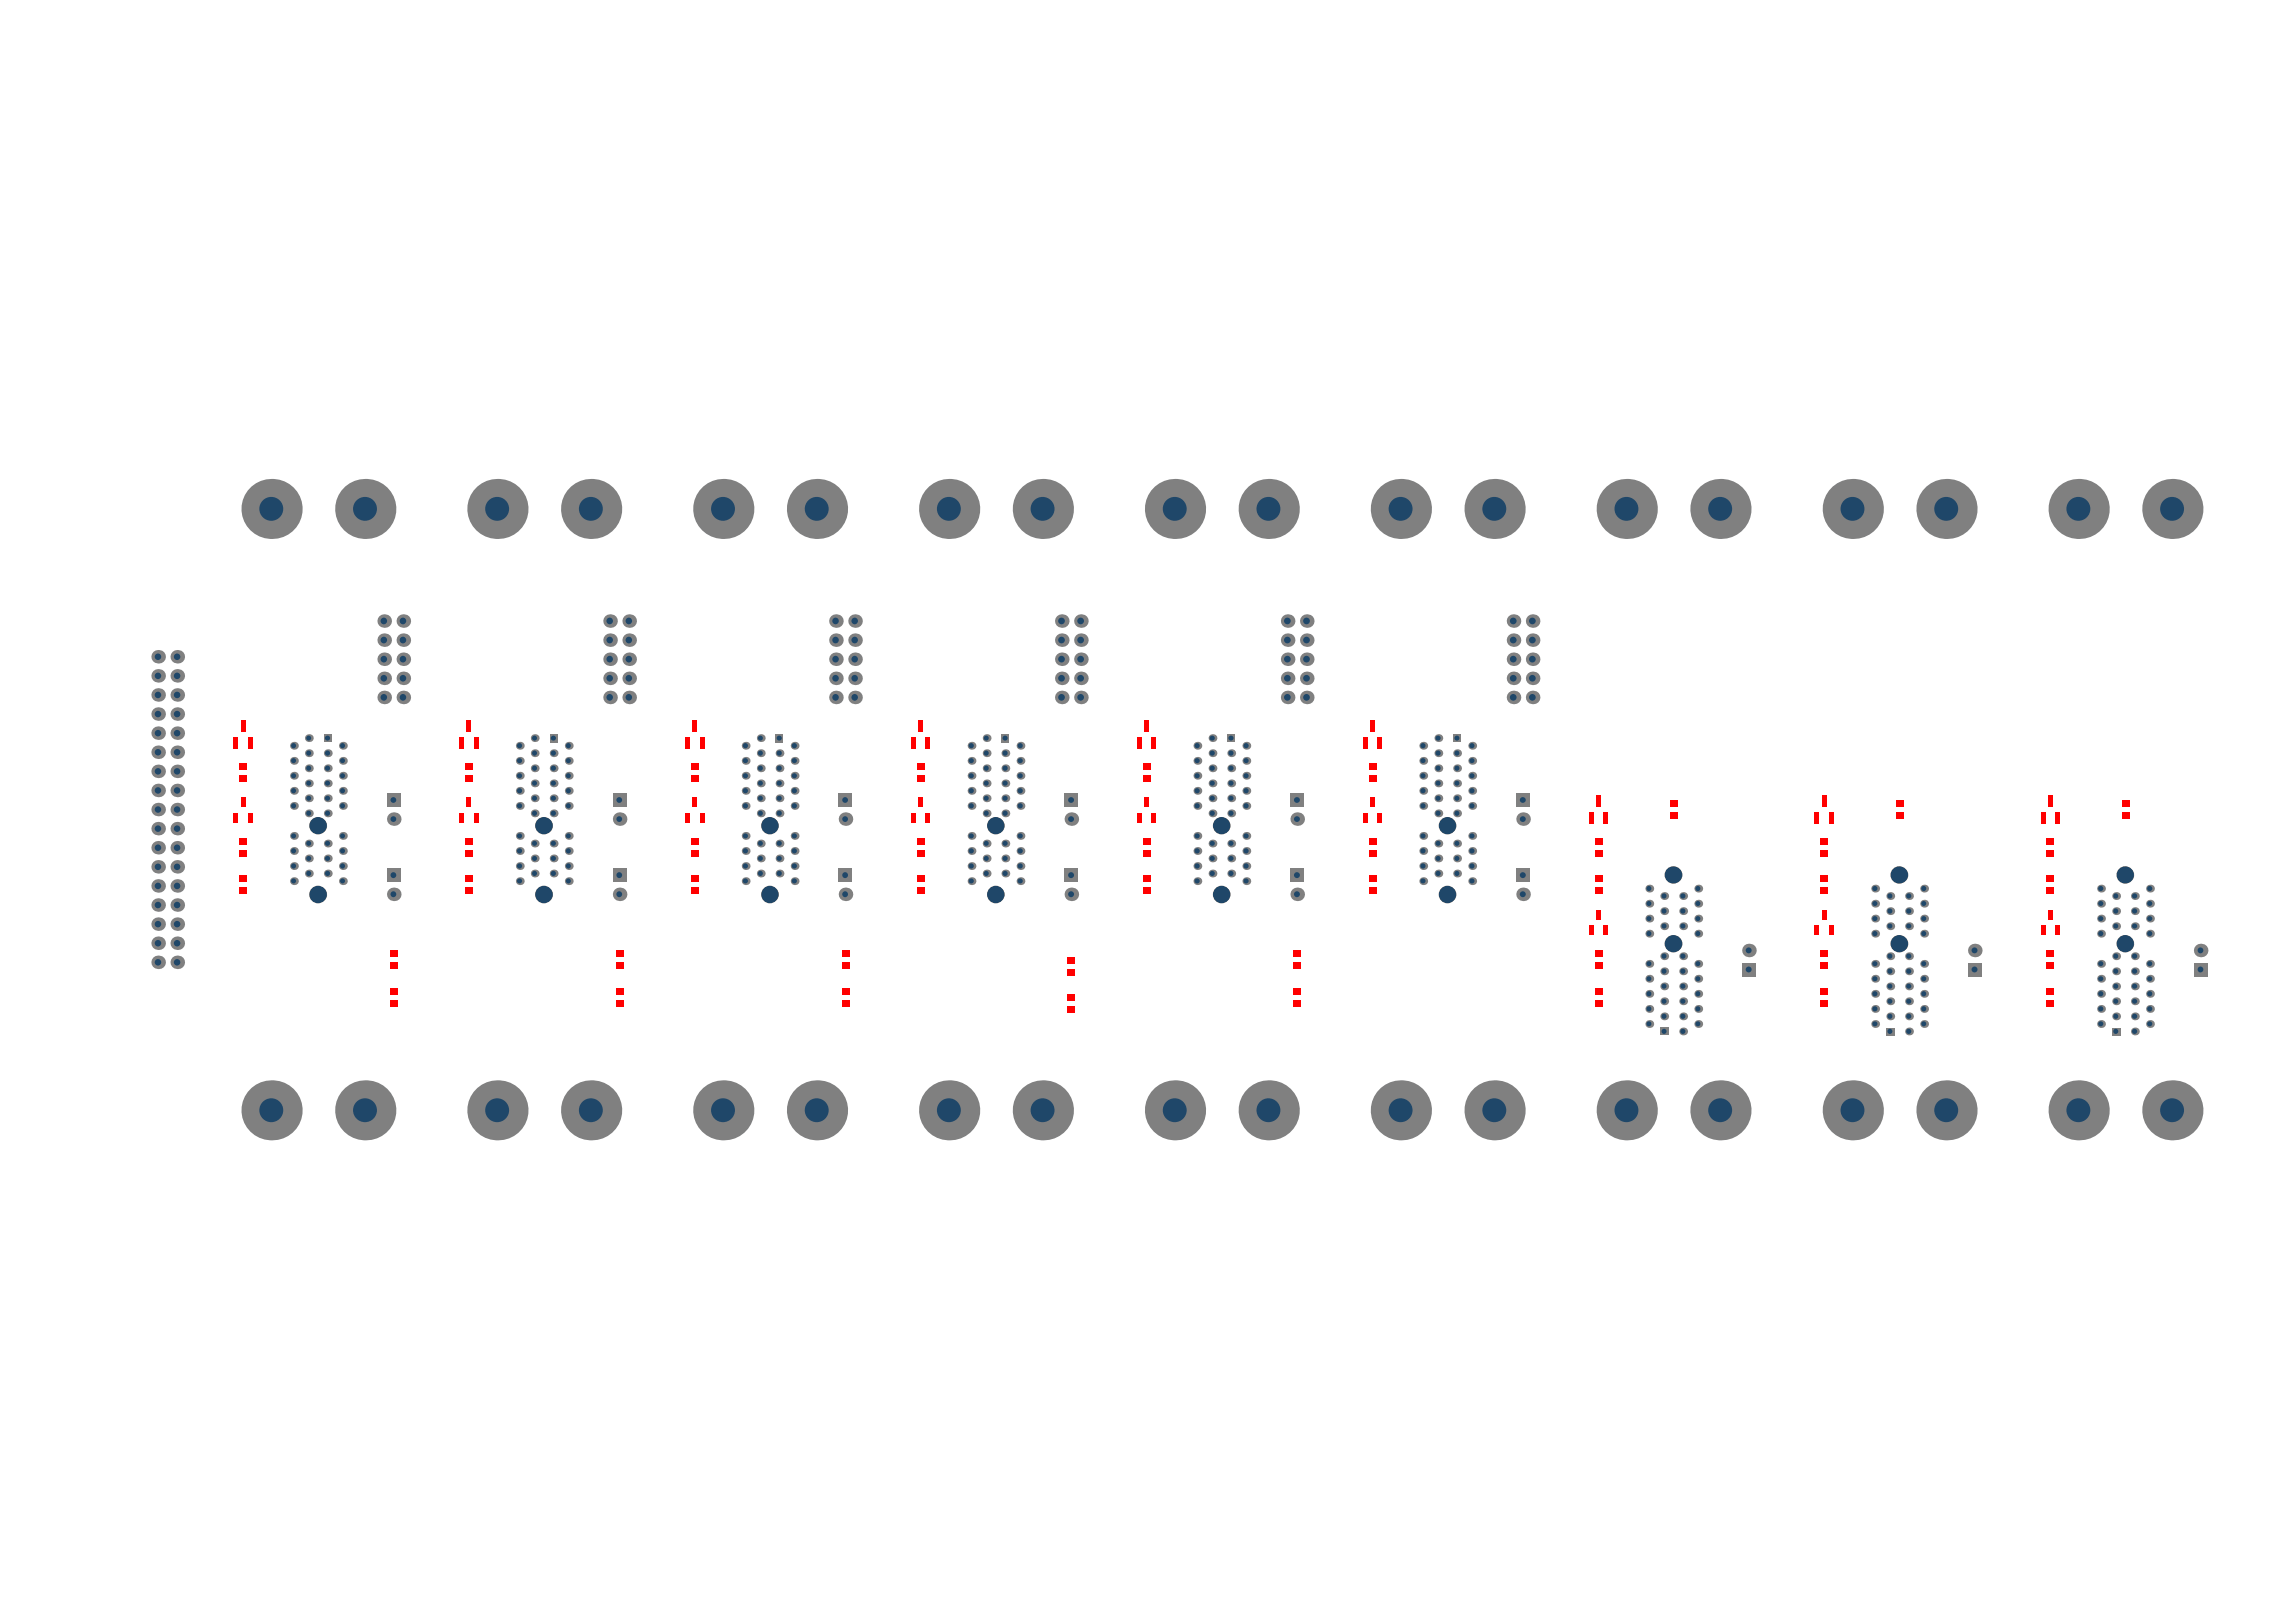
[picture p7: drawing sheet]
<svg xmlns="http://www.w3.org/2000/svg" width="297mm" height="210mm" viewBox="0 0 297 210" stroke-linecap="round" stroke-linejoin="round" font-family="sans-serif">
<circle cx="38" cy="114" r=".51" fill="#808080"/>
<circle cx="38" cy="114" r=".32" fill="#1f4769"/>
<circle cx="38" cy="112.1" r=".51" fill="#808080"/>
<circle cx="38" cy="112.1" r=".33" fill="#1f4769"/>
<circle cx="38" cy="110.1" r=".51" fill="#808080"/>
<circle cx="38" cy="110.1" r=".33" fill="#1f4769"/>
<circle cx="38" cy="108.2" r=".51" fill="#808080"/>
<circle cx="38" cy="108.2" r=".32" fill="#1f4769"/>
<circle cx="38" cy="104.3" r=".51" fill="#808080"/>
<circle cx="38" cy="104.3" r=".33" fill="#1f4769"/>
<circle cx="38" cy="102.3" r=".51" fill="#808080"/>
<circle cx="38" cy="102.3" r=".33" fill="#1f4769"/>
<circle cx="38" cy="100.4" r=".51" fill="#808080"/>
<circle cx="38" cy="100.4" r=".32" fill="#1f4769"/>
<circle cx="67.2" cy="114" r=".51" fill="#808080"/>
<circle cx="67.2" cy="114" r=".33" fill="#1f4769"/>
<circle cx="67.2" cy="112.1" r=".51" fill="#808080"/>
<circle cx="67.2" cy="112.1" r=".33" fill="#1f4769"/>
<circle cx="67.2" cy="110.1" r=".51" fill="#808080"/>
<circle cx="67.2" cy="110.1" r=".33" fill="#1f4769"/>
<circle cx="67.2" cy="108.2" r=".51" fill="#808080"/>
<circle cx="67.2" cy="108.2" r=".33" fill="#1f4769"/>
<circle cx="67.2" cy="104.3" r=".51" fill="#808080"/>
<circle cx="67.2" cy="104.3" r=".33" fill="#1f4769"/>
<circle cx="67.2" cy="102.3" r=".51" fill="#808080"/>
<circle cx="67.2" cy="102.3" r=".33" fill="#1f4769"/>
<circle cx="67.2" cy="100.4" r=".51" fill="#808080"/>
<circle cx="67.2" cy="100.4" r=".33" fill="#1f4769"/>
<circle cx="73.6" cy="114" r=".51" fill="#808080"/>
<circle cx="73.5" cy="114" r=".32" fill="#1f4769"/>
<circle cx="73.6" cy="112.1" r=".51" fill="#808080"/>
<circle cx="73.5" cy="112.1" r=".33" fill="#1f4769"/>
<circle cx="73.6" cy="110.1" r=".51" fill="#808080"/>
<circle cx="73.5" cy="110.1" r=".33" fill="#1f4769"/>
<circle cx="73.6" cy="108.2" r=".51" fill="#808080"/>
<circle cx="73.5" cy="108.2" r=".32" fill="#1f4769"/>
<circle cx="73.6" cy="104.3" r=".51" fill="#808080"/>
<circle cx="73.5" cy="104.3" r=".33" fill="#1f4769"/>
<circle cx="73.6" cy="102.3" r=".51" fill="#808080"/>
<circle cx="73.5" cy="102.3" r=".33" fill="#1f4769"/>
<circle cx="73.6" cy="100.4" r=".51" fill="#808080"/>
<circle cx="73.5" cy="100.4" r=".32" fill="#1f4769"/>
<circle cx="102.8" cy="114" r=".51" fill="#808080"/>
<circle cx="102.8" cy="114" r=".33" fill="#1f4769"/>
<circle cx="102.8" cy="112.1" r=".51" fill="#808080"/>
<circle cx="102.8" cy="112.1" r=".33" fill="#1f4769"/>
<circle cx="102.8" cy="110.1" r=".51" fill="#808080"/>
<circle cx="102.8" cy="110.1" r=".33" fill="#1f4769"/>
<circle cx="102.8" cy="108.2" r=".51" fill="#808080"/>
<circle cx="102.8" cy="108.2" r=".33" fill="#1f4769"/>
<circle cx="102.8" cy="104.3" r=".51" fill="#808080"/>
<circle cx="102.8" cy="104.3" r=".33" fill="#1f4769"/>
<circle cx="102.8" cy="102.3" r=".51" fill="#808080"/>
<circle cx="102.8" cy="102.3" r=".33" fill="#1f4769"/>
<circle cx="102.8" cy="100.4" r=".51" fill="#808080"/>
<circle cx="102.8" cy="100.4" r=".33" fill="#1f4769"/>
<circle cx="154.9" cy="114" r=".51" fill="#808080"/>
<circle cx="154.9" cy="114" r=".33" fill="#1f4769"/>
<circle cx="154.9" cy="112.1" r=".51" fill="#808080"/>
<circle cx="154.9" cy="112.1" r=".33" fill="#1f4769"/>
<circle cx="154.9" cy="110.1" r=".51" fill="#808080"/>
<circle cx="154.9" cy="110.1" r=".33" fill="#1f4769"/>
<circle cx="154.9" cy="108.2" r=".51" fill="#808080"/>
<circle cx="154.9" cy="108.2" r=".33" fill="#1f4769"/>
<circle cx="154.9" cy="104.3" r=".51" fill="#808080"/>
<circle cx="154.9" cy="104.3" r=".33" fill="#1f4769"/>
<circle cx="154.9" cy="102.3" r=".51" fill="#808080"/>
<circle cx="154.9" cy="102.3" r=".33" fill="#1f4769"/>
<circle cx="154.9" cy="100.4" r=".51" fill="#808080"/>
<circle cx="154.9" cy="100.4" r=".33" fill="#1f4769"/>
<circle cx="184.1" cy="114" r=".51" fill="#808080"/>
<circle cx="184.1" cy="114" r=".33" fill="#1f4769"/>
<circle cx="184.1" cy="112.1" r=".51" fill="#808080"/>
<circle cx="184.1" cy="112.1" r=".33" fill="#1f4769"/>
<circle cx="184.1" cy="110.1" r=".51" fill="#808080"/>
<circle cx="184.1" cy="110.1" r=".33" fill="#1f4769"/>
<circle cx="184.1" cy="108.2" r=".51" fill="#808080"/>
<circle cx="184.1" cy="108.2" r=".33" fill="#1f4769"/>
<circle cx="184.1" cy="104.3" r=".51" fill="#808080"/>
<circle cx="184.1" cy="104.3" r=".33" fill="#1f4769"/>
<circle cx="184.1" cy="102.3" r=".51" fill="#808080"/>
<circle cx="184.1" cy="102.3" r=".33" fill="#1f4769"/>
<circle cx="184.1" cy="100.4" r=".51" fill="#808080"/>
<circle cx="184.1" cy="100.4" r=".33" fill="#1f4769"/>
<circle cx="190.5" cy="114" r=".51" fill="#808080"/>
<circle cx="190.4" cy="114" r=".33" fill="#1f4769"/>
<circle cx="190.5" cy="112.1" r=".51" fill="#808080"/>
<circle cx="190.4" cy="112.1" r=".33" fill="#1f4769"/>
<circle cx="190.5" cy="110.1" r=".51" fill="#808080"/>
<circle cx="190.4" cy="110.1" r=".33" fill="#1f4769"/>
<circle cx="190.5" cy="108.2" r=".51" fill="#808080"/>
<circle cx="190.4" cy="108.2" r=".33" fill="#1f4769"/>
<circle cx="190.5" cy="104.3" r=".51" fill="#808080"/>
<circle cx="190.4" cy="104.3" r=".33" fill="#1f4769"/>
<circle cx="190.5" cy="102.3" r=".51" fill="#808080"/>
<circle cx="190.4" cy="102.3" r=".33" fill="#1f4769"/>
<circle cx="190.5" cy="100.4" r=".51" fill="#808080"/>
<circle cx="190.4" cy="100.4" r=".33" fill="#1f4769"/>
<circle cx="217.8" cy="133.5" r=".51" fill="#808080"/>
<circle cx="217.7" cy="133.5" r=".33" fill="#1f4769"/>
<circle cx="217.8" cy="131.5" r=".51" fill="#808080"/>
<circle cx="217.7" cy="131.5" r=".33" fill="#1f4769"/>
<circle cx="217.8" cy="129.6" r=".51" fill="#808080"/>
<circle cx="217.7" cy="129.6" r=".33" fill="#1f4769"/>
<circle cx="217.8" cy="127.6" r=".51" fill="#808080"/>
<circle cx="217.7" cy="127.6" r=".33" fill="#1f4769"/>
<circle cx="217.8" cy="125.7" r=".51" fill="#808080"/>
<circle cx="217.7" cy="125.7" r=".33" fill="#1f4769"/>
<circle cx="217.8" cy="123.7" r=".51" fill="#808080"/>
<circle cx="217.7" cy="123.7" r=".33" fill="#1f4769"/>
<circle cx="217.8" cy="119.9" r=".51" fill="#808080"/>
<circle cx="217.7" cy="119.8" r=".33" fill="#1f4769"/>
<circle cx="217.8" cy="117.9" r=".51" fill="#808080"/>
<circle cx="217.7" cy="117.9" r=".33" fill="#1f4769"/>
<circle cx="217.8" cy="116" r=".51" fill="#808080"/>
<circle cx="217.7" cy="115.9" r=".33" fill="#1f4769"/>
<path d="M273.3 133h1v1h-1z" fill-rule="evenodd" fill="#808080"/>
<circle cx="273.7" cy="133.5" r=".33" fill="#1f4769"/>
<circle cx="273.8" cy="131.5" r=".51" fill="#808080"/>
<circle cx="273.7" cy="131.5" r=".33" fill="#1f4769"/>
<circle cx="273.8" cy="129.6" r=".51" fill="#808080"/>
<circle cx="273.7" cy="129.6" r=".32" fill="#1f4769"/>
<circle cx="273.8" cy="127.6" r=".51" fill="#808080"/>
<circle cx="273.7" cy="127.6" r=".32" fill="#1f4769"/>
<circle cx="273.8" cy="125.7" r=".51" fill="#808080"/>
<circle cx="273.7" cy="125.7" r=".33" fill="#1f4769"/>
<circle cx="273.8" cy="123.7" r=".51" fill="#808080"/>
<circle cx="273.7" cy="123.7" r=".33" fill="#1f4769"/>
<circle cx="273.8" cy="119.9" r=".51" fill="#808080"/>
<circle cx="273.7" cy="119.8" r=".32" fill="#1f4769"/>
<circle cx="273.8" cy="117.9" r=".51" fill="#808080"/>
<circle cx="273.7" cy="117.9" r=".33" fill="#1f4769"/>
<circle cx="273.8" cy="116" r=".51" fill="#808080"/>
<circle cx="273.7" cy="115.9" r=".33" fill="#1f4769"/>
<circle cx="38" cy="98.5" r=".51" fill="#808080"/>
<circle cx="38" cy="98.4" r=".32" fill="#1f4769"/>
<circle cx="40" cy="113" r=".51" fill="#808080"/>
<circle cx="39.9" cy="113" r=".33" fill="#1f4769"/>
<circle cx="40" cy="111.1" r=".51" fill="#808080"/>
<circle cx="39.9" cy="111.1" r=".32" fill="#1f4769"/>
<circle cx="40" cy="109.2" r=".51" fill="#808080"/>
<circle cx="39.9" cy="109.1" r=".32" fill="#1f4769"/>
<circle cx="40" cy="105.3" r=".51" fill="#808080"/>
<circle cx="39.9" cy="105.2" r=".33" fill="#1f4769"/>
<circle cx="40" cy="103.3" r=".51" fill="#808080"/>
<circle cx="39.9" cy="103.3" r=".32" fill="#1f4769"/>
<circle cx="40" cy="101.4" r=".51" fill="#808080"/>
<circle cx="39.9" cy="101.4" r=".32" fill="#1f4769"/>
<circle cx="40" cy="99.4" r=".51" fill="#808080"/>
<circle cx="39.9" cy="99.4" r=".33" fill="#1f4769"/>
<circle cx="40" cy="97.5" r=".51" fill="#808080"/>
<circle cx="39.9" cy="97.5" r=".33" fill="#1f4769"/>
<circle cx="67.2" cy="98.5" r=".51" fill="#808080"/>
<circle cx="67.2" cy="98.4" r=".33" fill="#1f4769"/>
<circle cx="69.2" cy="113" r=".51" fill="#808080"/>
<circle cx="69.1" cy="113" r=".33" fill="#1f4769"/>
<circle cx="69.2" cy="111.1" r=".51" fill="#808080"/>
<circle cx="69.2" cy="111.1" r=".32" fill="#1f4769"/>
<circle cx="69.2" cy="109.2" r=".51" fill="#808080"/>
<circle cx="69.2" cy="109.1" r=".32" fill="#1f4769"/>
<circle cx="69.2" cy="105.3" r=".51" fill="#808080"/>
<circle cx="69.1" cy="105.2" r=".33" fill="#1f4769"/>
<circle cx="69.2" cy="103.3" r=".51" fill="#808080"/>
<circle cx="69.2" cy="103.3" r=".32" fill="#1f4769"/>
<circle cx="69.2" cy="101.4" r=".51" fill="#808080"/>
<circle cx="69.2" cy="101.4" r=".32" fill="#1f4769"/>
<circle cx="69.2" cy="99.4" r=".51" fill="#808080"/>
<circle cx="69.1" cy="99.4" r=".33" fill="#1f4769"/>
<circle cx="69.2" cy="97.5" r=".51" fill="#808080"/>
<circle cx="69.1" cy="97.5" r=".33" fill="#1f4769"/>
<circle cx="71.6" cy="113" r=".51" fill="#808080"/>
<circle cx="71.6" cy="113" r=".33" fill="#1f4769"/>
<circle cx="71.6" cy="111.1" r=".51" fill="#808080"/>
<circle cx="71.6" cy="111.1" r=".33" fill="#1f4769"/>
<circle cx="71.6" cy="109.2" r=".51" fill="#808080"/>
<circle cx="71.6" cy="109.1" r=".33" fill="#1f4769"/>
<circle cx="71.6" cy="105.3" r=".51" fill="#808080"/>
<circle cx="71.6" cy="105.2" r=".33" fill="#1f4769"/>
<circle cx="71.6" cy="103.3" r=".51" fill="#808080"/>
<circle cx="71.6" cy="103.3" r=".33" fill="#1f4769"/>
<circle cx="71.6" cy="101.4" r=".51" fill="#808080"/>
<circle cx="71.6" cy="101.4" r=".33" fill="#1f4769"/>
<circle cx="71.6" cy="99.4" r=".51" fill="#808080"/>
<circle cx="71.6" cy="99.4" r=".33" fill="#1f4769"/>
<circle cx="71.6" cy="97.5" r=".51" fill="#808080"/>
<circle cx="71.6" cy="97.5" r=".33" fill="#1f4769"/>
<circle cx="73.6" cy="98.5" r=".51" fill="#808080"/>
<circle cx="73.5" cy="98.4" r=".32" fill="#1f4769"/>
<circle cx="81.4" cy="90.3" r=".88" fill="#808080"/>
<circle cx="81.3" cy="90.2" r=".43" fill="#1f4769"/>
<circle cx="81.4" cy="85.3" r=".88" fill="#808080"/>
<circle cx="81.3" cy="85.3" r=".43" fill="#1f4769"/>
<circle cx="81.4" cy="82.8" r=".88" fill="#808080"/>
<circle cx="81.3" cy="82.8" r=".43" fill="#1f4769"/>
<circle cx="100.8" cy="113" r=".51" fill="#808080"/>
<circle cx="100.8" cy="113" r=".33" fill="#1f4769"/>
<circle cx="100.8" cy="111.1" r=".51" fill="#808080"/>
<circle cx="100.8" cy="111.1" r=".33" fill="#1f4769"/>
<circle cx="100.8" cy="109.2" r=".51" fill="#808080"/>
<circle cx="100.8" cy="109.1" r=".33" fill="#1f4769"/>
<circle cx="100.8" cy="105.3" r=".51" fill="#808080"/>
<circle cx="100.8" cy="105.2" r=".33" fill="#1f4769"/>
<circle cx="100.8" cy="103.3" r=".51" fill="#808080"/>
<circle cx="100.8" cy="103.3" r=".33" fill="#1f4769"/>
<circle cx="100.8" cy="101.4" r=".51" fill="#808080"/>
<circle cx="100.8" cy="101.4" r=".33" fill="#1f4769"/>
<circle cx="100.8" cy="99.4" r=".51" fill="#808080"/>
<circle cx="100.8" cy="99.4" r=".33" fill="#1f4769"/>
<circle cx="100.8" cy="97.5" r=".51" fill="#808080"/>
<circle cx="100.8" cy="97.5" r=".33" fill="#1f4769"/>
<circle cx="102.8" cy="98.5" r=".51" fill="#808080"/>
<circle cx="102.8" cy="98.4" r=".33" fill="#1f4769"/>
<circle cx="154.9" cy="98.5" r=".51" fill="#808080"/>
<circle cx="154.9" cy="98.4" r=".33" fill="#1f4769"/>
<circle cx="156.9" cy="113" r=".51" fill="#808080"/>
<circle cx="156.8" cy="113" r=".33" fill="#1f4769"/>
<circle cx="156.9" cy="111.1" r=".51" fill="#808080"/>
<circle cx="156.8" cy="111.1" r=".33" fill="#1f4769"/>
<circle cx="156.9" cy="109.2" r=".51" fill="#808080"/>
<circle cx="156.8" cy="109.1" r=".33" fill="#1f4769"/>
<circle cx="156.9" cy="105.3" r=".51" fill="#808080"/>
<circle cx="156.8" cy="105.2" r=".33" fill="#1f4769"/>
<circle cx="156.9" cy="103.3" r=".51" fill="#808080"/>
<circle cx="156.8" cy="103.3" r=".33" fill="#1f4769"/>
<circle cx="156.9" cy="101.4" r=".51" fill="#808080"/>
<circle cx="156.8" cy="101.4" r=".33" fill="#1f4769"/>
<circle cx="156.9" cy="99.4" r=".51" fill="#808080"/>
<circle cx="156.8" cy="99.4" r=".33" fill="#1f4769"/>
<circle cx="156.9" cy="97.5" r=".51" fill="#808080"/>
<circle cx="156.8" cy="97.5" r=".33" fill="#1f4769"/>
<circle cx="184.1" cy="98.5" r=".51" fill="#808080"/>
<circle cx="184.1" cy="98.4" r=".33" fill="#1f4769"/>
<circle cx="186.1" cy="113" r=".51" fill="#808080"/>
<circle cx="186" cy="113" r=".33" fill="#1f4769"/>
<circle cx="186.1" cy="111.1" r=".51" fill="#808080"/>
<circle cx="186.1" cy="111.1" r=".33" fill="#1f4769"/>
<circle cx="186.1" cy="109.2" r=".51" fill="#808080"/>
<circle cx="186.1" cy="109.1" r=".33" fill="#1f4769"/>
<circle cx="186.1" cy="105.3" r=".51" fill="#808080"/>
<circle cx="186" cy="105.2" r=".33" fill="#1f4769"/>
<circle cx="186.1" cy="103.3" r=".51" fill="#808080"/>
<circle cx="186.1" cy="103.3" r=".33" fill="#1f4769"/>
<circle cx="186.1" cy="101.4" r=".51" fill="#808080"/>
<circle cx="186.1" cy="101.4" r=".33" fill="#1f4769"/>
<circle cx="186.1" cy="99.4" r=".51" fill="#808080"/>
<circle cx="186" cy="99.4" r=".33" fill="#1f4769"/>
<circle cx="186.1" cy="97.5" r=".51" fill="#808080"/>
<circle cx="186" cy="97.5" r=".33" fill="#1f4769"/>
<circle cx="188.5" cy="113" r=".51" fill="#808080"/>
<circle cx="188.5" cy="113" r=".33" fill="#1f4769"/>
<circle cx="188.5" cy="111.1" r=".51" fill="#808080"/>
<circle cx="188.5" cy="111.1" r=".32" fill="#1f4769"/>
<circle cx="188.5" cy="109.2" r=".51" fill="#808080"/>
<circle cx="188.5" cy="109.1" r=".32" fill="#1f4769"/>
<circle cx="188.5" cy="105.3" r=".51" fill="#808080"/>
<circle cx="188.5" cy="105.2" r=".33" fill="#1f4769"/>
<circle cx="188.5" cy="103.3" r=".51" fill="#808080"/>
<circle cx="188.5" cy="103.3" r=".32" fill="#1f4769"/>
<circle cx="188.5" cy="101.4" r=".51" fill="#808080"/>
<circle cx="188.5" cy="101.4" r=".32" fill="#1f4769"/>
<circle cx="188.5" cy="99.4" r=".51" fill="#808080"/>
<circle cx="188.5" cy="99.4" r=".33" fill="#1f4769"/>
<circle cx="188.5" cy="97.5" r=".51" fill="#808080"/>
<circle cx="188.5" cy="97.5" r=".33" fill="#1f4769"/>
<circle cx="190.5" cy="98.5" r=".51" fill="#808080"/>
<circle cx="190.4" cy="98.4" r=".33" fill="#1f4769"/>
<circle cx="219.7" cy="128.6" r=".51" fill="#808080"/>
<circle cx="219.7" cy="128.6" r=".33" fill="#1f4769"/>
<circle cx="219.7" cy="130.6" r=".51" fill="#808080"/>
<circle cx="219.7" cy="130.6" r=".33" fill="#1f4769"/>
<circle cx="219.7" cy="132.5" r=".51" fill="#808080"/>
<circle cx="219.7" cy="132.5" r=".32" fill="#1f4769"/>
<circle cx="219.7" cy="120.8" r=".51" fill="#808080"/>
<circle cx="219.7" cy="120.8" r=".33" fill="#1f4769"/>
<circle cx="219.7" cy="124.7" r=".51" fill="#808080"/>
<circle cx="219.7" cy="124.7" r=".32" fill="#1f4769"/>
<circle cx="219.7" cy="126.7" r=".51" fill="#808080"/>
<circle cx="219.7" cy="126.7" r=".32" fill="#1f4769"/>
<circle cx="219.7" cy="115" r=".51" fill="#808080"/>
<circle cx="219.7" cy="115" r=".33" fill="#1f4769"/>
<circle cx="219.7" cy="116.9" r=".51" fill="#808080"/>
<circle cx="219.7" cy="116.9" r=".32" fill="#1f4769"/>
<circle cx="219.7" cy="118.9" r=".51" fill="#808080"/>
<circle cx="219.7" cy="118.9" r=".32" fill="#1f4769"/>
<circle cx="38" cy="96.5" r=".51" fill="#808080"/>
<circle cx="38" cy="96.5" r=".33" fill="#1f4769"/>
<circle cx="40" cy="95.5" r=".51" fill="#808080"/>
<circle cx="39.9" cy="95.5" r=".32" fill="#1f4769"/>
<circle cx="67.2" cy="96.5" r=".51" fill="#808080"/>
<circle cx="67.2" cy="96.5" r=".33" fill="#1f4769"/>
<circle cx="69.2" cy="95.5" r=".51" fill="#808080"/>
<circle cx="69.2" cy="95.5" r=".32" fill="#1f4769"/>
<path d="M71.1 95h1v1h-1z" fill-rule="evenodd" fill="#808080"/>
<circle cx="71.6" cy="95.5" r=".33" fill="#1f4769"/>
<circle cx="73.6" cy="96.5" r=".51" fill="#808080"/>
<circle cx="73.5" cy="96.5" r=".33" fill="#1f4769"/>
<circle cx="81.4" cy="87.8" r=".88" fill="#808080"/>
<circle cx="81.3" cy="87.8" r=".43" fill="#1f4769"/>
<circle cx="81.4" cy="80.4" r=".88" fill="#808080"/>
<circle cx="81.3" cy="80.4" r=".43" fill="#1f4769"/>
<path d="M100.3 95h1v1h-1z" fill-rule="evenodd" fill="#808080"/>
<circle cx="100.8" cy="95.5" r=".33" fill="#1f4769"/>
<circle cx="102.8" cy="96.5" r=".51" fill="#808080"/>
<circle cx="102.8" cy="96.5" r=".33" fill="#1f4769"/>
<circle cx="154.9" cy="96.5" r=".51" fill="#808080"/>
<circle cx="154.9" cy="96.5" r=".33" fill="#1f4769"/>
<circle cx="156.9" cy="95.5" r=".51" fill="#808080"/>
<circle cx="156.8" cy="95.5" r=".33" fill="#1f4769"/>
<circle cx="184.1" cy="96.5" r=".51" fill="#808080"/>
<circle cx="184.1" cy="96.5" r=".33" fill="#1f4769"/>
<circle cx="186.1" cy="95.5" r=".51" fill="#808080"/>
<circle cx="186.1" cy="95.5" r=".33" fill="#1f4769"/>
<path d="M188 95h1v1h-1z" fill-rule="evenodd" fill="#808080"/>
<circle cx="188.5" cy="95.5" r=".32" fill="#1f4769"/>
<circle cx="190.5" cy="96.5" r=".51" fill="#808080"/>
<circle cx="190.4" cy="96.5" r=".33" fill="#1f4769"/>
<circle cx="96.5" cy="114" r=".51" fill="#808080"/>
<circle cx="96.4" cy="114" r=".33" fill="#1f4769"/>
<circle cx="96.5" cy="112.1" r=".51" fill="#808080"/>
<circle cx="96.4" cy="112.1" r=".33" fill="#1f4769"/>
<circle cx="96.5" cy="110.1" r=".51" fill="#808080"/>
<circle cx="96.4" cy="110.1" r=".33" fill="#1f4769"/>
<circle cx="96.5" cy="108.2" r=".51" fill="#808080"/>
<circle cx="96.4" cy="108.2" r=".33" fill="#1f4769"/>
<circle cx="96.5" cy="104.3" r=".51" fill="#808080"/>
<circle cx="96.4" cy="104.3" r=".33" fill="#1f4769"/>
<circle cx="96.5" cy="102.3" r=".51" fill="#808080"/>
<circle cx="96.4" cy="102.3" r=".33" fill="#1f4769"/>
<circle cx="96.5" cy="100.4" r=".51" fill="#808080"/>
<circle cx="96.4" cy="100.4" r=".33" fill="#1f4769"/>
<circle cx="125.7" cy="114" r=".51" fill="#808080"/>
<circle cx="125.7" cy="114" r=".33" fill="#1f4769"/>
<circle cx="125.7" cy="112.1" r=".51" fill="#808080"/>
<circle cx="125.7" cy="112.1" r=".33" fill="#1f4769"/>
<circle cx="125.7" cy="110.1" r=".51" fill="#808080"/>
<circle cx="125.7" cy="110.1" r=".33" fill="#1f4769"/>
<circle cx="125.7" cy="108.2" r=".51" fill="#808080"/>
<circle cx="125.7" cy="108.2" r=".33" fill="#1f4769"/>
<circle cx="125.7" cy="104.3" r=".51" fill="#808080"/>
<circle cx="125.7" cy="104.3" r=".33" fill="#1f4769"/>
<circle cx="125.7" cy="102.3" r=".51" fill="#808080"/>
<circle cx="125.7" cy="102.3" r=".33" fill="#1f4769"/>
<circle cx="125.7" cy="100.4" r=".51" fill="#808080"/>
<circle cx="125.7" cy="100.4" r=".33" fill="#1f4769"/>
<circle cx="132" cy="114" r=".51" fill="#808080"/>
<circle cx="132" cy="114" r=".33" fill="#1f4769"/>
<circle cx="132" cy="112.1" r=".51" fill="#808080"/>
<circle cx="132" cy="112.1" r=".33" fill="#1f4769"/>
<circle cx="132" cy="110.1" r=".51" fill="#808080"/>
<circle cx="132" cy="110.1" r=".33" fill="#1f4769"/>
<circle cx="132" cy="108.2" r=".51" fill="#808080"/>
<circle cx="132" cy="108.2" r=".33" fill="#1f4769"/>
<circle cx="132" cy="104.3" r=".51" fill="#808080"/>
<circle cx="132" cy="104.3" r=".33" fill="#1f4769"/>
<circle cx="132" cy="102.3" r=".51" fill="#808080"/>
<circle cx="132" cy="102.3" r=".33" fill="#1f4769"/>
<circle cx="132" cy="100.4" r=".51" fill="#808080"/>
<circle cx="132" cy="100.4" r=".33" fill="#1f4769"/>
<circle cx="161.2" cy="114" r=".51" fill="#808080"/>
<circle cx="161.2" cy="114" r=".33" fill="#1f4769"/>
<circle cx="161.2" cy="112.1" r=".51" fill="#808080"/>
<circle cx="161.2" cy="112.1" r=".33" fill="#1f4769"/>
<circle cx="161.2" cy="110.1" r=".51" fill="#808080"/>
<circle cx="161.2" cy="110.1" r=".33" fill="#1f4769"/>
<circle cx="161.2" cy="108.2" r=".51" fill="#808080"/>
<circle cx="161.2" cy="108.2" r=".33" fill="#1f4769"/>
<circle cx="161.2" cy="104.3" r=".51" fill="#808080"/>
<circle cx="161.2" cy="104.3" r=".33" fill="#1f4769"/>
<circle cx="161.2" cy="102.3" r=".51" fill="#808080"/>
<circle cx="161.2" cy="102.3" r=".33" fill="#1f4769"/>
<circle cx="161.2" cy="100.4" r=".51" fill="#808080"/>
<circle cx="161.2" cy="100.4" r=".33" fill="#1f4769"/>
<path d="M214.8 133h1v1h-1z" fill-rule="evenodd" fill="#808080"/>
<circle cx="215.3" cy="133.5" r=".33" fill="#1f4769"/>
<circle cx="215.3" cy="131.5" r=".51" fill="#808080"/>
<circle cx="215.3" cy="131.5" r=".33" fill="#1f4769"/>
<circle cx="215.3" cy="129.6" r=".51" fill="#808080"/>
<circle cx="215.3" cy="129.6" r=".32" fill="#1f4769"/>
<circle cx="215.3" cy="127.6" r=".51" fill="#808080"/>
<circle cx="215.3" cy="127.6" r=".32" fill="#1f4769"/>
<circle cx="215.3" cy="125.7" r=".51" fill="#808080"/>
<circle cx="215.3" cy="125.7" r=".33" fill="#1f4769"/>
<circle cx="215.3" cy="123.7" r=".51" fill="#808080"/>
<circle cx="215.3" cy="123.7" r=".33" fill="#1f4769"/>
<circle cx="215.3" cy="119.9" r=".51" fill="#808080"/>
<circle cx="215.3" cy="119.8" r=".32" fill="#1f4769"/>
<circle cx="215.3" cy="117.9" r=".51" fill="#808080"/>
<circle cx="215.3" cy="117.9" r=".33" fill="#1f4769"/>
<circle cx="215.3" cy="116" r=".51" fill="#808080"/>
<circle cx="215.3" cy="115.9" r=".33" fill="#1f4769"/>
<circle cx="247" cy="133.5" r=".51" fill="#808080"/>
<circle cx="246.9" cy="133.5" r=".33" fill="#1f4769"/>
<path d="M244 133h1.1v1h-1.1z" fill-rule="evenodd" fill="#808080"/>
<circle cx="244.5" cy="133.5" r=".33" fill="#1f4769"/>
<circle cx="247" cy="131.5" r=".51" fill="#808080"/>
<circle cx="246.9" cy="131.5" r=".33" fill="#1f4769"/>
<circle cx="244.6" cy="131.5" r=".51" fill="#808080"/>
<circle cx="244.5" cy="131.5" r=".33" fill="#1f4769"/>
<circle cx="247" cy="129.6" r=".51" fill="#808080"/>
<circle cx="246.9" cy="129.6" r=".33" fill="#1f4769"/>
<circle cx="244.6" cy="129.6" r=".51" fill="#808080"/>
<circle cx="244.5" cy="129.6" r=".32" fill="#1f4769"/>
<circle cx="247" cy="127.6" r=".51" fill="#808080"/>
<circle cx="246.9" cy="127.6" r=".33" fill="#1f4769"/>
<circle cx="244.6" cy="127.6" r=".51" fill="#808080"/>
<circle cx="244.5" cy="127.6" r=".32" fill="#1f4769"/>
<circle cx="247" cy="125.7" r=".51" fill="#808080"/>
<circle cx="246.9" cy="125.7" r=".33" fill="#1f4769"/>
<circle cx="244.6" cy="125.7" r=".51" fill="#808080"/>
<circle cx="244.5" cy="125.7" r=".33" fill="#1f4769"/>
<circle cx="247" cy="123.7" r=".51" fill="#808080"/>
<circle cx="246.9" cy="123.7" r=".33" fill="#1f4769"/>
<circle cx="244.6" cy="123.7" r=".51" fill="#808080"/>
<circle cx="244.5" cy="123.7" r=".33" fill="#1f4769"/>
<circle cx="247" cy="119.9" r=".51" fill="#808080"/>
<circle cx="246.9" cy="119.8" r=".33" fill="#1f4769"/>
<circle cx="244.6" cy="119.9" r=".51" fill="#808080"/>
<circle cx="244.5" cy="119.8" r=".32" fill="#1f4769"/>
<circle cx="247" cy="117.9" r=".51" fill="#808080"/>
<circle cx="246.9" cy="117.9" r=".33" fill="#1f4769"/>
<circle cx="244.6" cy="117.9" r=".51" fill="#808080"/>
<circle cx="244.5" cy="117.9" r=".33" fill="#1f4769"/>
<circle cx="247" cy="116" r=".51" fill="#808080"/>
<circle cx="246.9" cy="115.9" r=".33" fill="#1f4769"/>
<circle cx="244.6" cy="116" r=".51" fill="#808080"/>
<circle cx="244.5" cy="115.9" r=".33" fill="#1f4769"/>
<circle cx="276.2" cy="133.5" r=".51" fill="#808080"/>
<circle cx="276.2" cy="133.5" r=".33" fill="#1f4769"/>
<circle cx="276.2" cy="131.5" r=".51" fill="#808080"/>
<circle cx="276.2" cy="131.5" r=".33" fill="#1f4769"/>
<circle cx="276.2" cy="129.6" r=".51" fill="#808080"/>
<circle cx="276.2" cy="129.6" r=".33" fill="#1f4769"/>
<circle cx="276.2" cy="127.6" r=".51" fill="#808080"/>
<circle cx="276.2" cy="127.6" r=".33" fill="#1f4769"/>
<circle cx="276.2" cy="125.7" r=".51" fill="#808080"/>
<circle cx="276.2" cy="125.7" r=".33" fill="#1f4769"/>
<circle cx="276.2" cy="123.7" r=".51" fill="#808080"/>
<circle cx="276.2" cy="123.7" r=".33" fill="#1f4769"/>
<circle cx="276.2" cy="119.9" r=".51" fill="#808080"/>
<circle cx="276.2" cy="119.8" r=".33" fill="#1f4769"/>
<circle cx="276.2" cy="117.9" r=".51" fill="#808080"/>
<circle cx="276.2" cy="117.9" r=".33" fill="#1f4769"/>
<circle cx="276.2" cy="116" r=".51" fill="#808080"/>
<circle cx="276.2" cy="115.9" r=".33" fill="#1f4769"/>
<circle cx="22.9" cy="124.5" r=".88" fill="#808080"/>
<circle cx="22.9" cy="124.5" r=".42" fill="#1f4769"/>
<circle cx="22.9" cy="122.1" r=".88" fill="#808080"/>
<circle cx="22.9" cy="122.1" r=".42" fill="#1f4769"/>
<circle cx="22.9" cy="117.1" r=".88" fill="#808080"/>
<circle cx="22.9" cy="117.1" r=".42" fill="#1f4769"/>
<circle cx="22.9" cy="114.6" r=".88" fill="#808080"/>
<circle cx="22.9" cy="114.6" r=".42" fill="#1f4769"/>
<circle cx="22.9" cy="109.7" r=".88" fill="#808080"/>
<circle cx="22.9" cy="109.7" r=".42" fill="#1f4769"/>
<circle cx="22.9" cy="107.2" r=".88" fill="#808080"/>
<circle cx="22.9" cy="107.2" r=".42" fill="#1f4769"/>
<circle cx="22.9" cy="102.3" r=".88" fill="#808080"/>
<circle cx="22.9" cy="102.3" r=".42" fill="#1f4769"/>
<circle cx="22.9" cy="99.8" r=".88" fill="#808080"/>
<circle cx="22.9" cy="99.8" r=".42" fill="#1f4769"/>
<circle cx="22.9" cy="97.3" r=".88" fill="#808080"/>
<circle cx="22.9" cy="97.3" r=".42" fill="#1f4769"/>
<circle cx="22.9" cy="94.9" r=".88" fill="#808080"/>
<circle cx="22.9" cy="94.9" r=".42" fill="#1f4769"/>
<circle cx="22.9" cy="92.4" r=".88" fill="#808080"/>
<circle cx="22.9" cy="92.4" r=".42" fill="#1f4769"/>
<circle cx="22.9" cy="89.9" r=".88" fill="#808080"/>
<circle cx="22.9" cy="89.9" r=".42" fill="#1f4769"/>
<circle cx="22.9" cy="85" r=".88" fill="#808080"/>
<circle cx="22.9" cy="85" r=".42" fill="#1f4769"/>
<circle cx="41.2" cy="115.8" r="1" fill="#808080"/>
<circle cx="41.1" cy="115.8" r="1.14" fill="#1f4769"/>
<circle cx="42.4" cy="113" r=".51" fill="#808080"/>
<circle cx="42.4" cy="113" r=".33" fill="#1f4769"/>
<circle cx="41.2" cy="106.9" r="1" fill="#808080"/>
<circle cx="41.2" cy="106.8" r="1.13" fill="#1f4769"/>
<circle cx="42.4" cy="111.1" r=".51" fill="#808080"/>
<circle cx="42.4" cy="111.1" r=".33" fill="#1f4769"/>
<circle cx="42.4" cy="109.2" r=".51" fill="#808080"/>
<circle cx="42.4" cy="109.1" r=".33" fill="#1f4769"/>
<circle cx="42.4" cy="105.3" r=".51" fill="#808080"/>
<circle cx="42.4" cy="105.2" r=".33" fill="#1f4769"/>
<circle cx="42.4" cy="103.3" r=".51" fill="#808080"/>
<circle cx="42.4" cy="103.3" r=".33" fill="#1f4769"/>
<circle cx="42.4" cy="101.4" r=".51" fill="#808080"/>
<circle cx="42.4" cy="101.4" r=".33" fill="#1f4769"/>
<circle cx="42.4" cy="99.4" r=".51" fill="#808080"/>
<circle cx="42.4" cy="99.4" r=".33" fill="#1f4769"/>
<circle cx="42.4" cy="97.5" r=".51" fill="#808080"/>
<circle cx="42.4" cy="97.5" r=".33" fill="#1f4769"/>
<circle cx="49.7" cy="90.3" r=".88" fill="#808080"/>
<circle cx="49.7" cy="90.2" r=".43" fill="#1f4769"/>
<circle cx="49.7" cy="85.3" r=".88" fill="#808080"/>
<circle cx="49.7" cy="85.3" r=".43" fill="#1f4769"/>
<circle cx="49.7" cy="82.8" r=".88" fill="#808080"/>
<circle cx="49.7" cy="82.8" r=".43" fill="#1f4769"/>
<circle cx="70.4" cy="115.8" r="1" fill="#808080"/>
<circle cx="70.4" cy="115.8" r="1.14" fill="#1f4769"/>
<circle cx="70.4" cy="106.9" r="1" fill="#808080"/>
<circle cx="70.4" cy="106.8" r="1.13" fill="#1f4769"/>
<path d="M79.3 112.4h1.7v1.8h-1.7z" fill-rule="evenodd" fill="#808080"/>
<circle cx="80.1" cy="113.3" r=".38" fill="#1f4769"/>
<circle cx="80.2" cy="115.7" r=".88" fill="#808080"/>
<circle cx="80.1" cy="115.7" r=".38" fill="#1f4769"/>
<circle cx="80.2" cy="106" r=".88" fill="#808080"/>
<circle cx="80.1" cy="106" r=".37" fill="#1f4769"/>
<circle cx="78.9" cy="90.3" r=".88" fill="#808080"/>
<circle cx="78.9" cy="90.2" r=".43" fill="#1f4769"/>
<circle cx="78.9" cy="85.3" r=".88" fill="#808080"/>
<circle cx="78.9" cy="85.3" r=".43" fill="#1f4769"/>
<circle cx="78.9" cy="82.8" r=".88" fill="#808080"/>
<circle cx="78.9" cy="82.8" r=".43" fill="#1f4769"/>
<circle cx="98.4" cy="113" r=".51" fill="#808080"/>
<circle cx="98.4" cy="113" r=".33" fill="#1f4769"/>
<circle cx="98.4" cy="111.1" r=".51" fill="#808080"/>
<circle cx="98.4" cy="111.1" r=".32" fill="#1f4769"/>
<circle cx="98.4" cy="109.2" r=".51" fill="#808080"/>
<circle cx="98.4" cy="109.1" r=".32" fill="#1f4769"/>
<circle cx="98.4" cy="105.3" r=".51" fill="#808080"/>
<circle cx="98.4" cy="105.2" r=".33" fill="#1f4769"/>
<circle cx="96.5" cy="98.5" r=".51" fill="#808080"/>
<circle cx="96.4" cy="98.4" r=".33" fill="#1f4769"/>
<circle cx="98.4" cy="103.3" r=".51" fill="#808080"/>
<circle cx="98.4" cy="103.3" r=".32" fill="#1f4769"/>
<circle cx="98.4" cy="101.4" r=".51" fill="#808080"/>
<circle cx="98.4" cy="101.4" r=".32" fill="#1f4769"/>
<circle cx="98.4" cy="99.4" r=".51" fill="#808080"/>
<circle cx="98.4" cy="99.4" r=".33" fill="#1f4769"/>
<circle cx="98.4" cy="97.5" r=".51" fill="#808080"/>
<circle cx="98.4" cy="97.5" r=".33" fill="#1f4769"/>
<path d="M108.5 112.4h1.8v1.8h-1.8z" fill-rule="evenodd" fill="#808080"/>
<circle cx="109.3" cy="113.3" r=".38" fill="#1f4769"/>
<circle cx="109.4" cy="115.7" r=".88" fill="#808080"/>
<circle cx="109.3" cy="115.7" r=".38" fill="#1f4769"/>
<circle cx="109.4" cy="106" r=".88" fill="#808080"/>
<circle cx="109.3" cy="106" r=".37" fill="#1f4769"/>
<circle cx="108.1" cy="90.3" r=".88" fill="#808080"/>
<circle cx="108.1" cy="90.2" r=".43" fill="#1f4769"/>
<circle cx="110.6" cy="90.3" r=".88" fill="#808080"/>
<circle cx="110.6" cy="90.2" r=".43" fill="#1f4769"/>
<circle cx="108.1" cy="85.3" r=".88" fill="#808080"/>
<circle cx="108.1" cy="85.3" r=".43" fill="#1f4769"/>
<circle cx="110.6" cy="85.3" r=".88" fill="#808080"/>
<circle cx="110.6" cy="85.3" r=".43" fill="#1f4769"/>
<circle cx="108.1" cy="82.8" r=".88" fill="#808080"/>
<circle cx="108.1" cy="82.8" r=".43" fill="#1f4769"/>
<circle cx="110.6" cy="82.8" r=".88" fill="#808080"/>
<circle cx="110.6" cy="82.8" r=".43" fill="#1f4769"/>
<circle cx="128.9" cy="115.8" r="1" fill="#808080"/>
<circle cx="128.8" cy="115.8" r="1.13" fill="#1f4769"/>
<circle cx="127.6" cy="113" r=".51" fill="#808080"/>
<circle cx="127.6" cy="113" r=".33" fill="#1f4769"/>
<circle cx="130.1" cy="113" r=".51" fill="#808080"/>
<circle cx="130" cy="113" r=".33" fill="#1f4769"/>
<circle cx="128.9" cy="106.9" r="1" fill="#808080"/>
<circle cx="128.8" cy="106.9" r="1.13" fill="#1f4769"/>
<circle cx="127.6" cy="111.1" r=".51" fill="#808080"/>
<circle cx="127.6" cy="111.1" r=".32" fill="#1f4769"/>
<circle cx="127.6" cy="109.2" r=".51" fill="#808080"/>
<circle cx="127.6" cy="109.1" r=".32" fill="#1f4769"/>
<circle cx="127.6" cy="105.3" r=".51" fill="#808080"/>
<circle cx="127.6" cy="105.2" r=".33" fill="#1f4769"/>
<circle cx="130.1" cy="111.1" r=".51" fill="#808080"/>
<circle cx="130" cy="111.1" r=".33" fill="#1f4769"/>
<circle cx="130.1" cy="109.2" r=".51" fill="#808080"/>
<circle cx="130" cy="109.1" r=".33" fill="#1f4769"/>
<circle cx="130.1" cy="105.3" r=".51" fill="#808080"/>
<circle cx="130" cy="105.2" r=".33" fill="#1f4769"/>
<circle cx="125.7" cy="98.5" r=".51" fill="#808080"/>
<circle cx="125.7" cy="98.4" r=".33" fill="#1f4769"/>
<circle cx="127.6" cy="103.3" r=".51" fill="#808080"/>
<circle cx="127.6" cy="103.3" r=".32" fill="#1f4769"/>
<circle cx="127.6" cy="101.4" r=".51" fill="#808080"/>
<circle cx="127.6" cy="101.4" r=".32" fill="#1f4769"/>
<circle cx="127.6" cy="99.4" r=".51" fill="#808080"/>
<circle cx="127.6" cy="99.4" r=".33" fill="#1f4769"/>
<circle cx="127.6" cy="97.5" r=".51" fill="#808080"/>
<circle cx="127.6" cy="97.5" r=".33" fill="#1f4769"/>
<circle cx="130.1" cy="103.3" r=".51" fill="#808080"/>
<circle cx="130" cy="103.3" r=".33" fill="#1f4769"/>
<circle cx="130.1" cy="101.4" r=".51" fill="#808080"/>
<circle cx="130" cy="101.4" r=".33" fill="#1f4769"/>
<circle cx="130.1" cy="99.4" r=".51" fill="#808080"/>
<circle cx="130" cy="99.4" r=".33" fill="#1f4769"/>
<circle cx="130.1" cy="97.5" r=".51" fill="#808080"/>
<circle cx="130" cy="97.5" r=".33" fill="#1f4769"/>
<circle cx="132" cy="98.5" r=".51" fill="#808080"/>
<circle cx="132" cy="98.4" r=".33" fill="#1f4769"/>
<circle cx="137.4" cy="90.3" r=".88" fill="#808080"/>
<circle cx="137.3" cy="90.2" r=".43" fill="#1f4769"/>
<circle cx="137.4" cy="85.3" r=".88" fill="#808080"/>
<circle cx="137.3" cy="85.3" r=".43" fill="#1f4769"/>
<circle cx="137.4" cy="82.8" r=".88" fill="#808080"/>
<circle cx="137.3" cy="82.8" r=".43" fill="#1f4769"/>
<circle cx="139.8" cy="90.3" r=".88" fill="#808080"/>
<circle cx="139.8" cy="90.2" r=".43" fill="#1f4769"/>
<circle cx="139.8" cy="85.3" r=".88" fill="#808080"/>
<circle cx="139.8" cy="85.3" r=".43" fill="#1f4769"/>
<circle cx="139.8" cy="82.8" r=".88" fill="#808080"/>
<circle cx="139.8" cy="82.8" r=".43" fill="#1f4769"/>
<circle cx="158.1" cy="115.8" r="1" fill="#808080"/>
<circle cx="158" cy="115.8" r="1.13" fill="#1f4769"/>
<circle cx="159.3" cy="113" r=".51" fill="#808080"/>
<circle cx="159.3" cy="113" r=".33" fill="#1f4769"/>
<circle cx="158.1" cy="106.9" r="1" fill="#808080"/>
<circle cx="158" cy="106.9" r="1.13" fill="#1f4769"/>
<circle cx="159.3" cy="111.1" r=".51" fill="#808080"/>
<circle cx="159.3" cy="111.1" r=".33" fill="#1f4769"/>
<circle cx="159.3" cy="109.2" r=".51" fill="#808080"/>
<circle cx="159.3" cy="109.1" r=".33" fill="#1f4769"/>
<circle cx="159.3" cy="105.3" r=".51" fill="#808080"/>
<circle cx="159.3" cy="105.2" r=".33" fill="#1f4769"/>
<circle cx="161.2" cy="98.5" r=".51" fill="#808080"/>
<circle cx="161.2" cy="98.4" r=".33" fill="#1f4769"/>
<circle cx="159.3" cy="103.3" r=".51" fill="#808080"/>
<circle cx="159.3" cy="103.3" r=".33" fill="#1f4769"/>
<circle cx="159.3" cy="101.4" r=".51" fill="#808080"/>
<circle cx="159.3" cy="101.4" r=".33" fill="#1f4769"/>
<circle cx="159.3" cy="99.4" r=".51" fill="#808080"/>
<circle cx="159.3" cy="99.4" r=".33" fill="#1f4769"/>
<circle cx="159.3" cy="97.5" r=".51" fill="#808080"/>
<circle cx="159.3" cy="97.5" r=".33" fill="#1f4769"/>
<path d="M166.9 112.4h1.8v1.8h-1.8z" fill-rule="evenodd" fill="#808080"/>
<circle cx="167.8" cy="113.3" r=".38" fill="#1f4769"/>
<circle cx="167.8" cy="115.7" r=".88" fill="#808080"/>
<circle cx="167.8" cy="115.7" r=".38" fill="#1f4769"/>
<circle cx="167.8" cy="106" r=".88" fill="#808080"/>
<circle cx="167.8" cy="106" r=".38" fill="#1f4769"/>
<circle cx="166.6" cy="90.3" r=".88" fill="#808080"/>
<circle cx="166.6" cy="90.2" r=".43" fill="#1f4769"/>
<circle cx="169.1" cy="90.3" r=".88" fill="#808080"/>
<circle cx="169" cy="90.2" r=".43" fill="#1f4769"/>
<circle cx="166.6" cy="85.3" r=".88" fill="#808080"/>
<circle cx="166.6" cy="85.3" r=".43" fill="#1f4769"/>
<circle cx="169.1" cy="85.3" r=".88" fill="#808080"/>
<circle cx="169" cy="85.3" r=".43" fill="#1f4769"/>
<circle cx="166.6" cy="82.8" r=".88" fill="#808080"/>
<circle cx="166.6" cy="82.8" r=".43" fill="#1f4769"/>
<circle cx="169.1" cy="82.8" r=".88" fill="#808080"/>
<circle cx="169" cy="82.8" r=".43" fill="#1f4769"/>
<path d="M196.2 112.4h1.7v1.8h-1.7z" fill-rule="evenodd" fill="#808080"/>
<circle cx="197" cy="113.3" r=".38" fill="#1f4769"/>
<circle cx="197" cy="115.7" r=".88" fill="#808080"/>
<circle cx="197" cy="115.7" r=".38" fill="#1f4769"/>
<circle cx="197" cy="106" r=".88" fill="#808080"/>
<circle cx="197" cy="106" r=".38" fill="#1f4769"/>
<circle cx="195.8" cy="90.3" r=".88" fill="#808080"/>
<circle cx="195.8" cy="90.2" r=".43" fill="#1f4769"/>
<circle cx="198.3" cy="90.3" r=".88" fill="#808080"/>
<circle cx="198.2" cy="90.2" r=".43" fill="#1f4769"/>
<circle cx="195.8" cy="85.3" r=".88" fill="#808080"/>
<circle cx="195.8" cy="85.3" r=".43" fill="#1f4769"/>
<circle cx="198.3" cy="85.3" r=".88" fill="#808080"/>
<circle cx="198.2" cy="85.3" r=".43" fill="#1f4769"/>
<circle cx="195.8" cy="82.8" r=".88" fill="#808080"/>
<circle cx="195.8" cy="82.8" r=".43" fill="#1f4769"/>
<circle cx="198.3" cy="82.8" r=".88" fill="#808080"/>
<circle cx="198.2" cy="82.8" r=".43" fill="#1f4769"/>
<circle cx="213.4" cy="128.6" r=".51" fill="#808080"/>
<circle cx="213.3" cy="128.6" r=".33" fill="#1f4769"/>
<circle cx="213.4" cy="130.6" r=".51" fill="#808080"/>
<circle cx="213.3" cy="130.6" r=".33" fill="#1f4769"/>
<circle cx="213.4" cy="132.5" r=".51" fill="#808080"/>
<circle cx="213.3" cy="132.5" r=".32" fill="#1f4769"/>
<circle cx="216.5" cy="122.1" r="1" fill="#808080"/>
<circle cx="216.5" cy="122.1" r="1.13" fill="#1f4769"/>
<circle cx="213.4" cy="120.8" r=".51" fill="#808080"/>
<circle cx="213.3" cy="120.8" r=".33" fill="#1f4769"/>
<circle cx="213.4" cy="124.7" r=".51" fill="#808080"/>
<circle cx="213.3" cy="124.7" r=".32" fill="#1f4769"/>
<circle cx="213.4" cy="126.7" r=".51" fill="#808080"/>
<circle cx="213.3" cy="126.7" r=".32" fill="#1f4769"/>
<circle cx="216.5" cy="113.2" r="1" fill="#808080"/>
<circle cx="216.5" cy="113.2" r="1.13" fill="#1f4769"/>
<circle cx="213.4" cy="115" r=".51" fill="#808080"/>
<circle cx="213.3" cy="115" r=".33" fill="#1f4769"/>
<circle cx="213.4" cy="116.9" r=".51" fill="#808080"/>
<circle cx="213.3" cy="116.9" r=".32" fill="#1f4769"/>
<circle cx="213.4" cy="118.9" r=".51" fill="#808080"/>
<circle cx="213.3" cy="118.9" r=".32" fill="#1f4769"/>
<circle cx="248.9" cy="128.6" r=".51" fill="#808080"/>
<circle cx="248.9" cy="128.6" r=".33" fill="#1f4769"/>
<circle cx="248.9" cy="130.6" r=".51" fill="#808080"/>
<circle cx="248.9" cy="130.6" r=".33" fill="#1f4769"/>
<circle cx="248.9" cy="132.5" r=".51" fill="#808080"/>
<circle cx="248.9" cy="132.5" r=".32" fill="#1f4769"/>
<circle cx="242.6" cy="128.6" r=".51" fill="#808080"/>
<circle cx="242.6" cy="128.6" r=".33" fill="#1f4769"/>
<circle cx="242.6" cy="130.6" r=".51" fill="#808080"/>
<circle cx="242.6" cy="130.6" r=".33" fill="#1f4769"/>
<circle cx="242.6" cy="132.5" r=".51" fill="#808080"/>
<circle cx="242.6" cy="132.5" r=".33" fill="#1f4769"/>
<circle cx="245.8" cy="122.1" r="1" fill="#808080"/>
<circle cx="245.7" cy="122.1" r="1.13" fill="#1f4769"/>
<circle cx="248.9" cy="120.8" r=".51" fill="#808080"/>
<circle cx="248.9" cy="120.8" r=".33" fill="#1f4769"/>
<circle cx="248.9" cy="124.7" r=".51" fill="#808080"/>
<circle cx="248.9" cy="124.7" r=".32" fill="#1f4769"/>
<circle cx="248.9" cy="126.7" r=".51" fill="#808080"/>
<circle cx="248.9" cy="126.7" r=".32" fill="#1f4769"/>
<circle cx="242.6" cy="120.8" r=".51" fill="#808080"/>
<circle cx="242.6" cy="120.8" r=".33" fill="#1f4769"/>
<circle cx="242.6" cy="124.7" r=".51" fill="#808080"/>
<circle cx="242.6" cy="124.7" r=".33" fill="#1f4769"/>
<circle cx="242.6" cy="126.7" r=".51" fill="#808080"/>
<circle cx="242.6" cy="126.7" r=".33" fill="#1f4769"/>
<circle cx="245.8" cy="113.2" r="1" fill="#808080"/>
<circle cx="245.7" cy="113.2" r="1.13" fill="#1f4769"/>
<circle cx="248.9" cy="115" r=".51" fill="#808080"/>
<circle cx="248.9" cy="115" r=".33" fill="#1f4769"/>
<circle cx="248.9" cy="116.9" r=".51" fill="#808080"/>
<circle cx="248.9" cy="116.9" r=".32" fill="#1f4769"/>
<circle cx="248.9" cy="118.9" r=".51" fill="#808080"/>
<circle cx="248.9" cy="118.9" r=".32" fill="#1f4769"/>
<circle cx="242.6" cy="115" r=".51" fill="#808080"/>
<circle cx="242.6" cy="115" r=".33" fill="#1f4769"/>
<circle cx="242.6" cy="116.9" r=".51" fill="#808080"/>
<circle cx="242.6" cy="116.9" r=".33" fill="#1f4769"/>
<circle cx="242.6" cy="118.9" r=".51" fill="#808080"/>
<circle cx="242.6" cy="118.9" r=".33" fill="#1f4769"/>
<path d="M254.6 124.6h1.8v1.8h-1.8z" fill-rule="evenodd" fill="#808080"/>
<circle cx="255.4" cy="125.5" r=".38" fill="#1f4769"/>
<circle cx="255.5" cy="123" r=".88" fill="#808080"/>
<circle cx="255.4" cy="123" r=".38" fill="#1f4769"/>
<circle cx="271.8" cy="128.6" r=".51" fill="#808080"/>
<circle cx="271.8" cy="128.6" r=".33" fill="#1f4769"/>
<circle cx="271.8" cy="130.6" r=".51" fill="#808080"/>
<circle cx="271.8" cy="130.6" r=".33" fill="#1f4769"/>
<circle cx="271.8" cy="132.5" r=".51" fill="#808080"/>
<circle cx="271.8" cy="132.5" r=".33" fill="#1f4769"/>
<circle cx="271.8" cy="120.8" r=".51" fill="#808080"/>
<circle cx="271.8" cy="120.8" r=".33" fill="#1f4769"/>
<circle cx="271.8" cy="124.7" r=".51" fill="#808080"/>
<circle cx="271.8" cy="124.7" r=".33" fill="#1f4769"/>
<circle cx="271.8" cy="126.7" r=".51" fill="#808080"/>
<circle cx="271.8" cy="126.7" r=".33" fill="#1f4769"/>
<circle cx="271.8" cy="115" r=".51" fill="#808080"/>
<circle cx="271.8" cy="115" r=".33" fill="#1f4769"/>
<circle cx="271.8" cy="116.9" r=".51" fill="#808080"/>
<circle cx="271.8" cy="116.9" r=".33" fill="#1f4769"/>
<circle cx="271.8" cy="118.9" r=".51" fill="#808080"/>
<circle cx="271.8" cy="118.9" r=".33" fill="#1f4769"/>
<circle cx="278.1" cy="128.6" r=".51" fill="#808080"/>
<circle cx="278.1" cy="128.6" r=".33" fill="#1f4769"/>
<circle cx="278.1" cy="130.6" r=".51" fill="#808080"/>
<circle cx="278.1" cy="130.6" r=".33" fill="#1f4769"/>
<circle cx="278.1" cy="132.5" r=".51" fill="#808080"/>
<circle cx="278.1" cy="132.5" r=".33" fill="#1f4769"/>
<circle cx="275" cy="122.1" r="1" fill="#808080"/>
<circle cx="274.9" cy="122.1" r="1.13" fill="#1f4769"/>
<circle cx="278.1" cy="120.8" r=".51" fill="#808080"/>
<circle cx="278.1" cy="120.8" r=".33" fill="#1f4769"/>
<circle cx="278.1" cy="124.7" r=".51" fill="#808080"/>
<circle cx="278.1" cy="124.7" r=".33" fill="#1f4769"/>
<circle cx="278.1" cy="126.7" r=".51" fill="#808080"/>
<circle cx="278.1" cy="126.7" r=".33" fill="#1f4769"/>
<circle cx="275" cy="113.2" r="1" fill="#808080"/>
<circle cx="274.9" cy="113.2" r="1.13" fill="#1f4769"/>
<circle cx="278.1" cy="115" r=".51" fill="#808080"/>
<circle cx="278.1" cy="115" r=".33" fill="#1f4769"/>
<circle cx="278.1" cy="116.9" r=".51" fill="#808080"/>
<circle cx="278.1" cy="116.9" r=".33" fill="#1f4769"/>
<circle cx="278.1" cy="118.9" r=".51" fill="#808080"/>
<circle cx="278.1" cy="118.9" r=".33" fill="#1f4769"/>
<path d="M283.8 124.6h1.8v1.8h-1.8z" fill-rule="evenodd" fill="#808080"/>
<circle cx="284.7" cy="125.5" r=".38" fill="#1f4769"/>
<circle cx="284.7" cy="123" r=".88" fill="#808080"/>
<circle cx="284.7" cy="123" r=".38" fill="#1f4769"/>
<circle cx="22.9" cy="119.6" r=".88" fill="#808080"/>
<circle cx="22.9" cy="119.6" r=".42" fill="#1f4769"/>
<circle cx="22.9" cy="112.2" r=".88" fill="#808080"/>
<circle cx="22.9" cy="112.2" r=".42" fill="#1f4769"/>
<circle cx="22.9" cy="104.8" r=".88" fill="#808080"/>
<circle cx="22.9" cy="104.8" r=".42" fill="#1f4769"/>
<circle cx="22.9" cy="87.5" r=".88" fill="#808080"/>
<circle cx="22.9" cy="87.5" r=".42" fill="#1f4769"/>
<path d="M41.9 95h1v1h-1z" fill-rule="evenodd" fill="#808080"/>
<circle cx="42.4" cy="95.5" r=".33" fill="#1f4769"/>
<circle cx="49.7" cy="87.8" r=".88" fill="#808080"/>
<circle cx="49.7" cy="87.8" r=".43" fill="#1f4769"/>
<circle cx="49.7" cy="80.4" r=".88" fill="#808080"/>
<circle cx="49.7" cy="80.4" r=".43" fill="#1f4769"/>
<circle cx="78.9" cy="87.8" r=".88" fill="#808080"/>
<circle cx="78.9" cy="87.8" r=".43" fill="#1f4769"/>
<circle cx="78.9" cy="80.4" r=".88" fill="#808080"/>
<circle cx="78.9" cy="80.4" r=".43" fill="#1f4769"/>
<path d="M79.3 102.7h1.7v1.7h-1.7z" fill-rule="evenodd" fill="#808080"/>
<circle cx="80.1" cy="103.5" r=".37" fill="#1f4769"/>
<circle cx="96.5" cy="96.5" r=".51" fill="#808080"/>
<circle cx="96.4" cy="96.5" r=".33" fill="#1f4769"/>
<circle cx="98.4" cy="95.5" r=".51" fill="#808080"/>
<circle cx="98.4" cy="95.5" r=".32" fill="#1f4769"/>
<circle cx="108.1" cy="87.8" r=".88" fill="#808080"/>
<circle cx="108.1" cy="87.8" r=".43" fill="#1f4769"/>
<circle cx="110.6" cy="87.8" r=".88" fill="#808080"/>
<circle cx="110.6" cy="87.8" r=".43" fill="#1f4769"/>
<circle cx="108.1" cy="80.4" r=".88" fill="#808080"/>
<circle cx="108.1" cy="80.4" r=".43" fill="#1f4769"/>
<circle cx="110.6" cy="80.4" r=".88" fill="#808080"/>
<circle cx="110.6" cy="80.4" r=".43" fill="#1f4769"/>
<path d="M108.5 102.7h1.8v1.7h-1.8z" fill-rule="evenodd" fill="#808080"/>
<circle cx="109.3" cy="103.5" r=".37" fill="#1f4769"/>
<circle cx="125.7" cy="96.5" r=".51" fill="#808080"/>
<circle cx="125.7" cy="96.5" r=".33" fill="#1f4769"/>
<circle cx="127.6" cy="95.5" r=".51" fill="#808080"/>
<circle cx="127.6" cy="95.5" r=".32" fill="#1f4769"/>
<path d="M129.5 95h1.1v1h-1.1z" fill-rule="evenodd" fill="#808080"/>
<circle cx="130" cy="95.5" r=".33" fill="#1f4769"/>
<circle cx="132" cy="96.5" r=".51" fill="#808080"/>
<circle cx="132" cy="96.5" r=".33" fill="#1f4769"/>
<circle cx="137.4" cy="87.8" r=".88" fill="#808080"/>
<circle cx="137.3" cy="87.8" r=".43" fill="#1f4769"/>
<circle cx="137.4" cy="80.4" r=".88" fill="#808080"/>
<circle cx="137.3" cy="80.4" r=".43" fill="#1f4769"/>
<circle cx="139.8" cy="87.8" r=".88" fill="#808080"/>
<circle cx="139.8" cy="87.8" r=".43" fill="#1f4769"/>
<circle cx="139.8" cy="80.4" r=".88" fill="#808080"/>
<circle cx="139.8" cy="80.4" r=".43" fill="#1f4769"/>
<circle cx="161.2" cy="96.5" r=".51" fill="#808080"/>
<circle cx="161.2" cy="96.5" r=".33" fill="#1f4769"/>
<path d="M158.8 95h1v1h-1z" fill-rule="evenodd" fill="#808080"/>
<circle cx="159.3" cy="95.5" r=".33" fill="#1f4769"/>
<circle cx="166.6" cy="87.8" r=".88" fill="#808080"/>
<circle cx="166.6" cy="87.8" r=".43" fill="#1f4769"/>
<circle cx="169.1" cy="87.8" r=".88" fill="#808080"/>
<circle cx="169" cy="87.8" r=".43" fill="#1f4769"/>
<circle cx="166.6" cy="80.4" r=".88" fill="#808080"/>
<circle cx="166.6" cy="80.4" r=".43" fill="#1f4769"/>
<circle cx="169.1" cy="80.4" r=".88" fill="#808080"/>
<circle cx="169" cy="80.4" r=".43" fill="#1f4769"/>
<path d="M166.9 102.7h1.8v1.7h-1.8z" fill-rule="evenodd" fill="#808080"/>
<circle cx="167.8" cy="103.5" r=".38" fill="#1f4769"/>
<circle cx="195.8" cy="87.8" r=".88" fill="#808080"/>
<circle cx="195.8" cy="87.8" r=".43" fill="#1f4769"/>
<circle cx="198.3" cy="87.8" r=".88" fill="#808080"/>
<circle cx="198.2" cy="87.8" r=".43" fill="#1f4769"/>
<circle cx="195.8" cy="80.4" r=".88" fill="#808080"/>
<circle cx="195.8" cy="80.4" r=".43" fill="#1f4769"/>
<circle cx="198.3" cy="80.4" r=".88" fill="#808080"/>
<circle cx="198.2" cy="80.4" r=".43" fill="#1f4769"/>
<path d="M196.2 102.7h1.7v1.7h-1.7z" fill-rule="evenodd" fill="#808080"/>
<circle cx="197" cy="103.5" r=".38" fill="#1f4769"/>
<circle cx="44.4" cy="114" r=".51" fill="#808080"/>
<circle cx="44.3" cy="114" r=".32" fill="#1f4769"/>
<circle cx="44.4" cy="112.1" r=".51" fill="#808080"/>
<circle cx="44.3" cy="112.1" r=".33" fill="#1f4769"/>
<circle cx="44.4" cy="110.1" r=".51" fill="#808080"/>
<circle cx="44.3" cy="110.1" r=".33" fill="#1f4769"/>
<circle cx="44.4" cy="108.2" r=".51" fill="#808080"/>
<circle cx="44.3" cy="108.2" r=".32" fill="#1f4769"/>
<circle cx="44.4" cy="104.3" r=".51" fill="#808080"/>
<circle cx="44.3" cy="104.3" r=".33" fill="#1f4769"/>
<circle cx="44.4" cy="102.3" r=".51" fill="#808080"/>
<circle cx="44.3" cy="102.3" r=".33" fill="#1f4769"/>
<circle cx="44.4" cy="100.4" r=".51" fill="#808080"/>
<circle cx="44.3" cy="100.4" r=".32" fill="#1f4769"/>
<circle cx="20.5" cy="124.5" r=".88" fill="#808080"/>
<circle cx="20.4" cy="124.5" r=".42" fill="#1f4769"/>
<circle cx="20.5" cy="122.1" r=".88" fill="#808080"/>
<circle cx="20.4" cy="122.1" r=".42" fill="#1f4769"/>
<circle cx="20.5" cy="117.1" r=".88" fill="#808080"/>
<circle cx="20.4" cy="117.1" r=".42" fill="#1f4769"/>
<circle cx="20.5" cy="114.6" r=".88" fill="#808080"/>
<circle cx="20.4" cy="114.6" r=".42" fill="#1f4769"/>
<circle cx="20.5" cy="109.7" r=".88" fill="#808080"/>
<circle cx="20.4" cy="109.7" r=".42" fill="#1f4769"/>
<circle cx="20.5" cy="107.2" r=".88" fill="#808080"/>
<circle cx="20.4" cy="107.2" r=".42" fill="#1f4769"/>
<circle cx="20.5" cy="102.3" r=".88" fill="#808080"/>
<circle cx="20.4" cy="102.3" r=".42" fill="#1f4769"/>
<circle cx="20.5" cy="99.8" r=".88" fill="#808080"/>
<circle cx="20.4" cy="99.8" r=".42" fill="#1f4769"/>
<circle cx="20.5" cy="97.3" r=".88" fill="#808080"/>
<circle cx="20.4" cy="97.3" r=".42" fill="#1f4769"/>
<circle cx="44.4" cy="98.5" r=".51" fill="#808080"/>
<circle cx="44.3" cy="98.4" r=".32" fill="#1f4769"/>
<circle cx="20.5" cy="94.9" r=".88" fill="#808080"/>
<circle cx="20.4" cy="94.9" r=".42" fill="#1f4769"/>
<circle cx="20.5" cy="92.4" r=".88" fill="#808080"/>
<circle cx="20.4" cy="92.4" r=".42" fill="#1f4769"/>
<circle cx="20.5" cy="89.9" r=".88" fill="#808080"/>
<circle cx="20.4" cy="89.9" r=".42" fill="#1f4769"/>
<circle cx="20.5" cy="85" r=".88" fill="#808080"/>
<circle cx="20.4" cy="85" r=".42" fill="#1f4769"/>
<path d="M50.1 112.4h1.7v1.8h-1.7z" fill-rule="evenodd" fill="#808080"/>
<circle cx="50.9" cy="113.3" r=".38" fill="#1f4769"/>
<circle cx="50.9" cy="115.7" r=".88" fill="#808080"/>
<circle cx="50.9" cy="115.7" r=".38" fill="#1f4769"/>
<circle cx="50.9" cy="106" r=".88" fill="#808080"/>
<circle cx="50.9" cy="106" r=".37" fill="#1f4769"/>
<circle cx="52.2" cy="90.3" r=".88" fill="#808080"/>
<circle cx="52.1" cy="90.2" r=".43" fill="#1f4769"/>
<circle cx="52.2" cy="85.3" r=".88" fill="#808080"/>
<circle cx="52.1" cy="85.3" r=".43" fill="#1f4769"/>
<circle cx="52.2" cy="82.8" r=".88" fill="#808080"/>
<circle cx="52.1" cy="82.8" r=".43" fill="#1f4769"/>
<circle cx="99.6" cy="115.8" r="1" fill="#808080"/>
<circle cx="99.6" cy="115.8" r="1.13" fill="#1f4769"/>
<circle cx="99.6" cy="106.9" r="1" fill="#808080"/>
<circle cx="99.6" cy="106.9" r="1.13" fill="#1f4769"/>
<path d="M137.7 112.4h1.8v1.8h-1.8z" fill-rule="evenodd" fill="#808080"/>
<circle cx="138.6" cy="113.3" r=".38" fill="#1f4769"/>
<circle cx="138.6" cy="115.7" r=".88" fill="#808080"/>
<circle cx="138.6" cy="115.7" r=".38" fill="#1f4769"/>
<circle cx="138.6" cy="106" r=".88" fill="#808080"/>
<circle cx="138.6" cy="106" r=".38" fill="#1f4769"/>
<circle cx="187.3" cy="115.8" r="1" fill="#808080"/>
<circle cx="187.3" cy="115.8" r="1.13" fill="#1f4769"/>
<circle cx="187.3" cy="106.9" r="1" fill="#808080"/>
<circle cx="187.3" cy="106.9" r="1.13" fill="#1f4769"/>
<path d="M225.4 124.6h1.7v1.8h-1.7z" fill-rule="evenodd" fill="#808080"/>
<circle cx="226.2" cy="125.5" r=".38" fill="#1f4769"/>
<circle cx="226.3" cy="123" r=".88" fill="#808080"/>
<circle cx="226.2" cy="123" r=".38" fill="#1f4769"/>
<circle cx="35.1" cy="143.7" r="3.9" fill="#808080"/>
<circle cx="35.1" cy="143.7" r="1.55" fill="#1f4769"/>
<circle cx="20.5" cy="119.6" r=".88" fill="#808080"/>
<circle cx="20.4" cy="119.6" r=".42" fill="#1f4769"/>
<circle cx="20.5" cy="112.2" r=".88" fill="#808080"/>
<circle cx="20.4" cy="112.2" r=".42" fill="#1f4769"/>
<circle cx="20.5" cy="104.8" r=".88" fill="#808080"/>
<circle cx="20.4" cy="104.8" r=".42" fill="#1f4769"/>
<circle cx="20.5" cy="87.5" r=".88" fill="#808080"/>
<circle cx="20.4" cy="87.5" r=".42" fill="#1f4769"/>
<circle cx="44.4" cy="96.5" r=".51" fill="#808080"/>
<circle cx="44.3" cy="96.5" r=".33" fill="#1f4769"/>
<circle cx="35.1" cy="65.9" r="3.9" fill="#808080"/>
<circle cx="35.1" cy="65.9" r="1.55" fill="#1f4769"/>
<circle cx="64.4" cy="143.7" r="3.9" fill="#808080"/>
<circle cx="64.3" cy="143.7" r="1.55" fill="#1f4769"/>
<circle cx="52.2" cy="87.8" r=".88" fill="#808080"/>
<circle cx="52.1" cy="87.8" r=".43" fill="#1f4769"/>
<circle cx="52.2" cy="80.4" r=".88" fill="#808080"/>
<circle cx="52.1" cy="80.4" r=".43" fill="#1f4769"/>
<path d="M50.1 102.7h1.7v1.7h-1.7z" fill-rule="evenodd" fill="#808080"/>
<circle cx="50.9" cy="103.5" r=".37" fill="#1f4769"/>
<circle cx="64.4" cy="65.9" r="3.9" fill="#808080"/>
<circle cx="64.3" cy="65.9" r="1.55" fill="#1f4769"/>
<circle cx="105.7" cy="143.7" r="3.9" fill="#808080"/>
<circle cx="105.7" cy="143.7" r="1.55" fill="#1f4769"/>
<circle cx="93.6" cy="143.7" r="3.9" fill="#808080"/>
<circle cx="93.5" cy="143.7" r="1.55" fill="#1f4769"/>
<circle cx="105.7" cy="65.9" r="3.9" fill="#808080"/>
<circle cx="105.7" cy="65.9" r="1.55" fill="#1f4769"/>
<circle cx="93.6" cy="65.9" r="3.9" fill="#808080"/>
<circle cx="93.5" cy="65.9" r="1.55" fill="#1f4769"/>
<circle cx="134.9" cy="143.7" r="3.9" fill="#808080"/>
<circle cx="134.9" cy="143.7" r="1.55" fill="#1f4769"/>
<circle cx="122.8" cy="143.7" r="3.9" fill="#808080"/>
<circle cx="122.8" cy="143.7" r="1.55" fill="#1f4769"/>
<path d="M137.7 102.7h1.8v1.7h-1.8z" fill-rule="evenodd" fill="#808080"/>
<circle cx="138.6" cy="103.5" r=".38" fill="#1f4769"/>
<circle cx="134.9" cy="65.9" r="3.9" fill="#808080"/>
<circle cx="134.9" cy="65.9" r="1.55" fill="#1f4769"/>
<circle cx="122.8" cy="65.9" r="3.9" fill="#808080"/>
<circle cx="122.8" cy="65.9" r="1.55" fill="#1f4769"/>
<circle cx="164.1" cy="143.7" r="3.9" fill="#808080"/>
<circle cx="164.1" cy="143.7" r="1.55" fill="#1f4769"/>
<circle cx="152" cy="143.7" r="3.9" fill="#808080"/>
<circle cx="152" cy="143.7" r="1.55" fill="#1f4769"/>
<circle cx="164.1" cy="65.9" r="3.9" fill="#808080"/>
<circle cx="164.1" cy="65.9" r="1.55" fill="#1f4769"/>
<circle cx="152" cy="65.9" r="3.9" fill="#808080"/>
<circle cx="152" cy="65.9" r="1.55" fill="#1f4769"/>
<circle cx="193.4" cy="143.7" r="3.9" fill="#808080"/>
<circle cx="193.3" cy="143.7" r="1.55" fill="#1f4769"/>
<circle cx="181.2" cy="143.7" r="3.9" fill="#808080"/>
<circle cx="181.2" cy="143.7" r="1.55" fill="#1f4769"/>
<circle cx="193.4" cy="65.9" r="3.9" fill="#808080"/>
<circle cx="193.3" cy="65.9" r="1.55" fill="#1f4769"/>
<circle cx="181.2" cy="65.9" r="3.9" fill="#808080"/>
<circle cx="181.2" cy="65.9" r="1.55" fill="#1f4769"/>
<circle cx="222.6" cy="143.7" r="3.9" fill="#808080"/>
<circle cx="222.5" cy="143.7" r="1.55" fill="#1f4769"/>
<circle cx="210.5" cy="143.7" r="3.9" fill="#808080"/>
<circle cx="210.4" cy="143.7" r="1.55" fill="#1f4769"/>
<circle cx="222.6" cy="65.9" r="3.9" fill="#808080"/>
<circle cx="222.5" cy="65.9" r="1.55" fill="#1f4769"/>
<circle cx="210.5" cy="65.9" r="3.9" fill="#808080"/>
<circle cx="210.4" cy="65.9" r="1.55" fill="#1f4769"/>
<circle cx="251.8" cy="143.7" r="3.9" fill="#808080"/>
<circle cx="251.8" cy="143.7" r="1.55" fill="#1f4769"/>
<circle cx="251.8" cy="65.9" r="3.9" fill="#808080"/>
<circle cx="251.8" cy="65.9" r="1.55" fill="#1f4769"/>
<circle cx="281" cy="143.7" r="3.9" fill="#808080"/>
<circle cx="281" cy="143.7" r="1.55" fill="#1f4769"/>
<circle cx="281" cy="65.9" r="3.9" fill="#808080"/>
<circle cx="281" cy="65.9" r="1.55" fill="#1f4769"/>
<circle cx="47.3" cy="143.7" r="3.9" fill="#808080"/>
<circle cx="47.2" cy="143.7" r="1.55" fill="#1f4769"/>
<circle cx="76.5" cy="143.7" r="3.9" fill="#808080"/>
<circle cx="76.4" cy="143.7" r="1.55" fill="#1f4769"/>
<circle cx="76.5" cy="65.9" r="3.9" fill="#808080"/>
<circle cx="76.4" cy="65.9" r="1.55" fill="#1f4769"/>
<circle cx="47.3" cy="65.9" r="3.9" fill="#808080"/>
<circle cx="47.2" cy="65.9" r="1.55" fill="#1f4769"/>
<circle cx="239.7" cy="143.7" r="3.9" fill="#808080"/>
<circle cx="239.7" cy="143.7" r="1.55" fill="#1f4769"/>
<circle cx="268.9" cy="143.7" r="3.9" fill="#808080"/>
<circle cx="268.9" cy="143.7" r="1.55" fill="#1f4769"/>
<circle cx="239.7" cy="65.9" r="3.9" fill="#808080"/>
<circle cx="239.7" cy="65.9" r="1.55" fill="#1f4769"/>
<circle cx="268.9" cy="65.9" r="3.9" fill="#808080"/>
<circle cx="268.9" cy="65.9" r="1.55" fill="#1f4769"/>
<g fill="#f00">
<path d="M30.2 105.2h.6v1.2h-.6z" fill-rule="evenodd"/>
<path d="M30.2 95.4h.6v1.5h-.6z" fill-rule="evenodd"/>
<path d="M32.1 105.2h.6v1.2h-.6z" fill-rule="evenodd"/>
<path d="M31.2 103.1h.5v1.3h-.5z" fill-rule="evenodd"/>
<path d="M32.1 95.4h.6v1.5h-.6z" fill-rule="evenodd"/>
<path d="M59.5 105.2h.5v1.2h-.5z" fill-rule="evenodd"/>
<path d="M59.5 95.4h.5v1.5h-.5z" fill-rule="evenodd"/>
<path d="M61.3 105.2h.6v1.2h-.6z" fill-rule="evenodd"/>
<path d="M61.3 95.4h.6v1.5h-.6z" fill-rule="evenodd"/>
<path d="M88.7 105.2h.6v1.2h-.6z" fill-rule="evenodd"/>
<path d="M89.6 103.1h.6v1.3h-.6z" fill-rule="evenodd"/>
<path d="M88.7 95.4h.6v1.5h-.6z" fill-rule="evenodd"/>
<path d="M90.5 105.2h.6v1.2h-.6z" fill-rule="evenodd"/>
<path d="M90.5 95.4h.6v1.5h-.6z" fill-rule="evenodd"/>
<path d="M108.9 129.4h1v.9h-1z" fill-rule="evenodd"/>
<path d="M108.9 123h1v.9h-1z" fill-rule="evenodd"/>
<path d="M118.6 113.3h1v.9h-1z" fill-rule="evenodd"/>
<path d="M118.8 103.1h.6v1.3h-.6z" fill-rule="evenodd"/>
<path d="M138.1 125.3h1v.9h-1z" fill-rule="evenodd"/>
<path d="M147.9 113.3h.9v.9h-.9z" fill-rule="evenodd"/>
<path d="M149 105.2h.6v1.2h-.6z" fill-rule="evenodd"/>
<path d="M148.1 103.1h.6v1.3h-.6z" fill-rule="evenodd"/>
<path d="M149 95.4h.6v1.5h-.6z" fill-rule="evenodd"/>
<path d="M176.3 105.2h.6v1.2h-.6z" fill-rule="evenodd"/>
<path d="M176.3 95.4h.6v1.5h-.6z" fill-rule="evenodd"/>
<path d="M178.2 105.2h.6v1.2h-.6z" fill-rule="evenodd"/>
<path d="M178.2 95.4h.6v1.5h-.6z" fill-rule="evenodd"/>
<path d="M205.6 105.1h.5v1.5h-.5z" fill-rule="evenodd"/>
<path d="M207.4 105.1h.6v1.5h-.6z" fill-rule="evenodd"/>
<path d="M235.5 129.4h1v.9h-1z" fill-rule="evenodd"/>
<path d="M235.5 123h1v.9h-1z" fill-rule="evenodd"/>
<path d="M235.5 113.3h1v.9h-1z" fill-rule="evenodd"/>
<path d="M245.3 105.1h1v.9h-1z" fill-rule="evenodd"/>
<path d="M245.3 103.6h1v.8h-1z" fill-rule="evenodd"/>
<path d="M264.7 129.4h1v.9h-1z" fill-rule="evenodd"/>
<path d="M264.7 123h1v.9h-1z" fill-rule="evenodd"/>
<path d="M264.7 113.3h1v.9h-1z" fill-rule="evenodd"/>
<path d="M31.2 93.2h.5v1.5h-.5z" fill-rule="evenodd"/>
<path d="M89.6 93.2h.6v1.5h-.6z" fill-rule="evenodd"/>
<path d="M108.9 127.9h1v.8h-1z" fill-rule="evenodd"/>
<path d="M108.9 124.6h1v.8h-1z" fill-rule="evenodd"/>
<path d="M118.6 114.9h1v.8h-1z" fill-rule="evenodd"/>
<path d="M118.6 108.4h1v.9h-1z" fill-rule="evenodd"/>
<path d="M118.6 110h1v.9h-1z" fill-rule="evenodd"/>
<path d="M118.6 98.7h1v.9h-1z" fill-rule="evenodd"/>
<path d="M118.6 100.2h1v.9h-1z" fill-rule="evenodd"/>
<path d="M118.8 93.2h.6v1.5h-.6z" fill-rule="evenodd"/>
<path d="M138.1 128.7h1v.9h-1z" fill-rule="evenodd"/>
<path d="M138.1 130.2h1v.9h-1z" fill-rule="evenodd"/>
<path d="M138.1 123.8h1v.9h-1z" fill-rule="evenodd"/>
<path d="M147.9 114.9h.9v.8h-.9z" fill-rule="evenodd"/>
<path d="M147.9 108.4h.9v.9h-.9z" fill-rule="evenodd"/>
<path d="M147.9 110h.9v.9h-.9z" fill-rule="evenodd"/>
<path d="M147.9 98.7h.9v.9h-.9z" fill-rule="evenodd"/>
<path d="M147.9 100.2h.9v.9h-.9z" fill-rule="evenodd"/>
<path d="M148.1 93.2h.6v1.5h-.6z" fill-rule="evenodd"/>
<path d="M235.5 127.9h1v.8h-1z" fill-rule="evenodd"/>
<path d="M235.5 124.6h1v.8h-1z" fill-rule="evenodd"/>
<path d="M235.5 114.9h1v.8h-1z" fill-rule="evenodd"/>
<path d="M235.7 117.7h.6v1.3h-.6z" fill-rule="evenodd"/>
<path d="M235.5 108.4h1v.9h-1z" fill-rule="evenodd"/>
<path d="M235.5 110h1v.9h-1z" fill-rule="evenodd"/>
<path d="M264.7 127.9h1v.8h-1z" fill-rule="evenodd"/>
<path d="M264.7 124.6h1v.8h-1z" fill-rule="evenodd"/>
<path d="M264.7 114.9h1v.8h-1z" fill-rule="evenodd"/>
<path d="M264.9 117.7h.6v1.3h-.6z" fill-rule="evenodd"/>
<path d="M264.7 108.4h1v.9h-1z" fill-rule="evenodd"/>
<path d="M264.7 110h1v.9h-1z" fill-rule="evenodd"/>
<path d="M205.6 119.7h.5v1.3h-.5z" fill-rule="evenodd"/>
<path d="M207.4 119.7h.6v1.3h-.6z" fill-rule="evenodd"/>
<path d="M235.7 102.9h.6v1.5h-.6z" fill-rule="evenodd"/>
<path d="M264.9 102.9h.6v1.5h-.6z" fill-rule="evenodd"/>
<path d="M31 113.3h.9v.9h-.9z" fill-rule="evenodd"/>
<path d="M50.5 129.4h.9v.9h-.9z" fill-rule="evenodd"/>
<path d="M50.5 123h.9v.9h-.9z" fill-rule="evenodd"/>
<path d="M60.2 113.3h1v.9h-1z" fill-rule="evenodd"/>
<path d="M60.4 103.1h.6v1.3h-.6z" fill-rule="evenodd"/>
<path d="M79.7 129.4h1v.9h-1z" fill-rule="evenodd"/>
<path d="M79.7 123h1v.9h-1z" fill-rule="evenodd"/>
<path d="M89.4 113.3h1v.9h-1z" fill-rule="evenodd"/>
<path d="M117.9 105.2h.6v1.2h-.6z" fill-rule="evenodd"/>
<path d="M119.8 105.2h.5v1.2h-.5z" fill-rule="evenodd"/>
<path d="M117.9 95.4h.6v1.5h-.6z" fill-rule="evenodd"/>
<path d="M119.8 95.4h.5v1.5h-.5z" fill-rule="evenodd"/>
<path d="M147.1 105.2h.6v1.2h-.6z" fill-rule="evenodd"/>
<path d="M147.1 95.4h.6v1.5h-.6z" fill-rule="evenodd"/>
<path d="M167.3 129.4h1v.9h-1z" fill-rule="evenodd"/>
<path d="M167.3 123h1v.9h-1z" fill-rule="evenodd"/>
<path d="M177.1 113.3h1v.9h-1z" fill-rule="evenodd"/>
<path d="M177.3 103.1h.6v1.3h-.6z" fill-rule="evenodd"/>
<path d="M206.3 129.4h1v.9h-1z" fill-rule="evenodd"/>
<path d="M206.3 123h1v.9h-1z" fill-rule="evenodd"/>
<path d="M206.3 113.3h1v.9h-1z" fill-rule="evenodd"/>
<path d="M216 105.1h1v.9h-1z" fill-rule="evenodd"/>
<path d="M216 103.6h1v.8h-1z" fill-rule="evenodd"/>
<path d="M234.8 105.1h.5v1.5h-.5z" fill-rule="evenodd"/>
<path d="M236.6 105.1h.6v1.5h-.6z" fill-rule="evenodd"/>
<path d="M264 105.1h.6v1.5h-.6z" fill-rule="evenodd"/>
<path d="M265.9 105.1h.5v1.5h-.5z" fill-rule="evenodd"/>
<path d="M274.5 105.1h1v.9h-1z" fill-rule="evenodd"/>
<path d="M274.5 103.6h1v.8h-1z" fill-rule="evenodd"/>
<path d="M31 114.8h.9v.9h-.9z" fill-rule="evenodd"/>
<path d="M31 108.4h.9v.9h-.9z" fill-rule="evenodd"/>
<path d="M31 110h.9v.9h-.9z" fill-rule="evenodd"/>
<path d="M31 98.7h.9v.9h-.9z" fill-rule="evenodd"/>
<path d="M31 100.2h.9v.9h-.9z" fill-rule="evenodd"/>
<path d="M50.5 127.9h.9v.8h-.9z" fill-rule="evenodd"/>
<path d="M50.5 124.6h.9v.8h-.9z" fill-rule="evenodd"/>
<path d="M60.2 114.8h1v.9h-1z" fill-rule="evenodd"/>
<path d="M60.2 108.4h.9v.9h-.9z" fill-rule="evenodd"/>
<path d="M60.2 110h.9v.9h-.9z" fill-rule="evenodd"/>
<path d="M60.2 98.7h.9v.9h-.9z" fill-rule="evenodd"/>
<path d="M60.2 100.2h.9v.9h-.9z" fill-rule="evenodd"/>
<path d="M60.4 93.2h.6v1.5h-.6z" fill-rule="evenodd"/>
<path d="M79.7 127.9h1v.8h-1z" fill-rule="evenodd"/>
<path d="M79.7 124.6h1v.8h-1z" fill-rule="evenodd"/>
<path d="M89.4 114.9h1v.8h-1z" fill-rule="evenodd"/>
<path d="M89.4 108.4h1v.9h-1z" fill-rule="evenodd"/>
<path d="M89.4 110h1v.9h-1z" fill-rule="evenodd"/>
<path d="M89.4 98.7h1v.9h-1z" fill-rule="evenodd"/>
<path d="M89.4 100.2h1v.9h-1z" fill-rule="evenodd"/>
<path d="M167.3 127.9h1v.8h-1z" fill-rule="evenodd"/>
<path d="M167.3 124.6h1v.8h-1z" fill-rule="evenodd"/>
<path d="M177.1 114.9h1v.8h-1z" fill-rule="evenodd"/>
<path d="M177.1 108.4h1v.9h-1z" fill-rule="evenodd"/>
<path d="M177.1 110h1v.9h-1z" fill-rule="evenodd"/>
<path d="M177.1 98.7h1v.9h-1z" fill-rule="evenodd"/>
<path d="M177.1 100.2h1v.9h-1z" fill-rule="evenodd"/>
<path d="M177.3 93.2h.6v1.5h-.6z" fill-rule="evenodd"/>
<path d="M206.3 127.9h1v.8h-1z" fill-rule="evenodd"/>
<path d="M206.3 124.6h1v.8h-1z" fill-rule="evenodd"/>
<path d="M206.3 114.9h1v.8h-1z" fill-rule="evenodd"/>
<path d="M206.5 117.7h.6v1.3h-.6z" fill-rule="evenodd"/>
<path d="M206.3 108.4h1v.9h-1z" fill-rule="evenodd"/>
<path d="M206.3 110h1v.9h-1z" fill-rule="evenodd"/>
<path d="M206.5 102.9h.6v1.5h-.6z" fill-rule="evenodd"/>
<path d="M234.8 119.7h.5v1.3h-.5z" fill-rule="evenodd"/>
<path d="M236.6 119.7h.6v1.3h-.6z" fill-rule="evenodd"/>
<path d="M264 119.7h.6v1.3h-.6z" fill-rule="evenodd"/>
<path d="M265.9 119.7h.5v1.3h-.5z" fill-rule="evenodd"/>
</g>
</svg>
